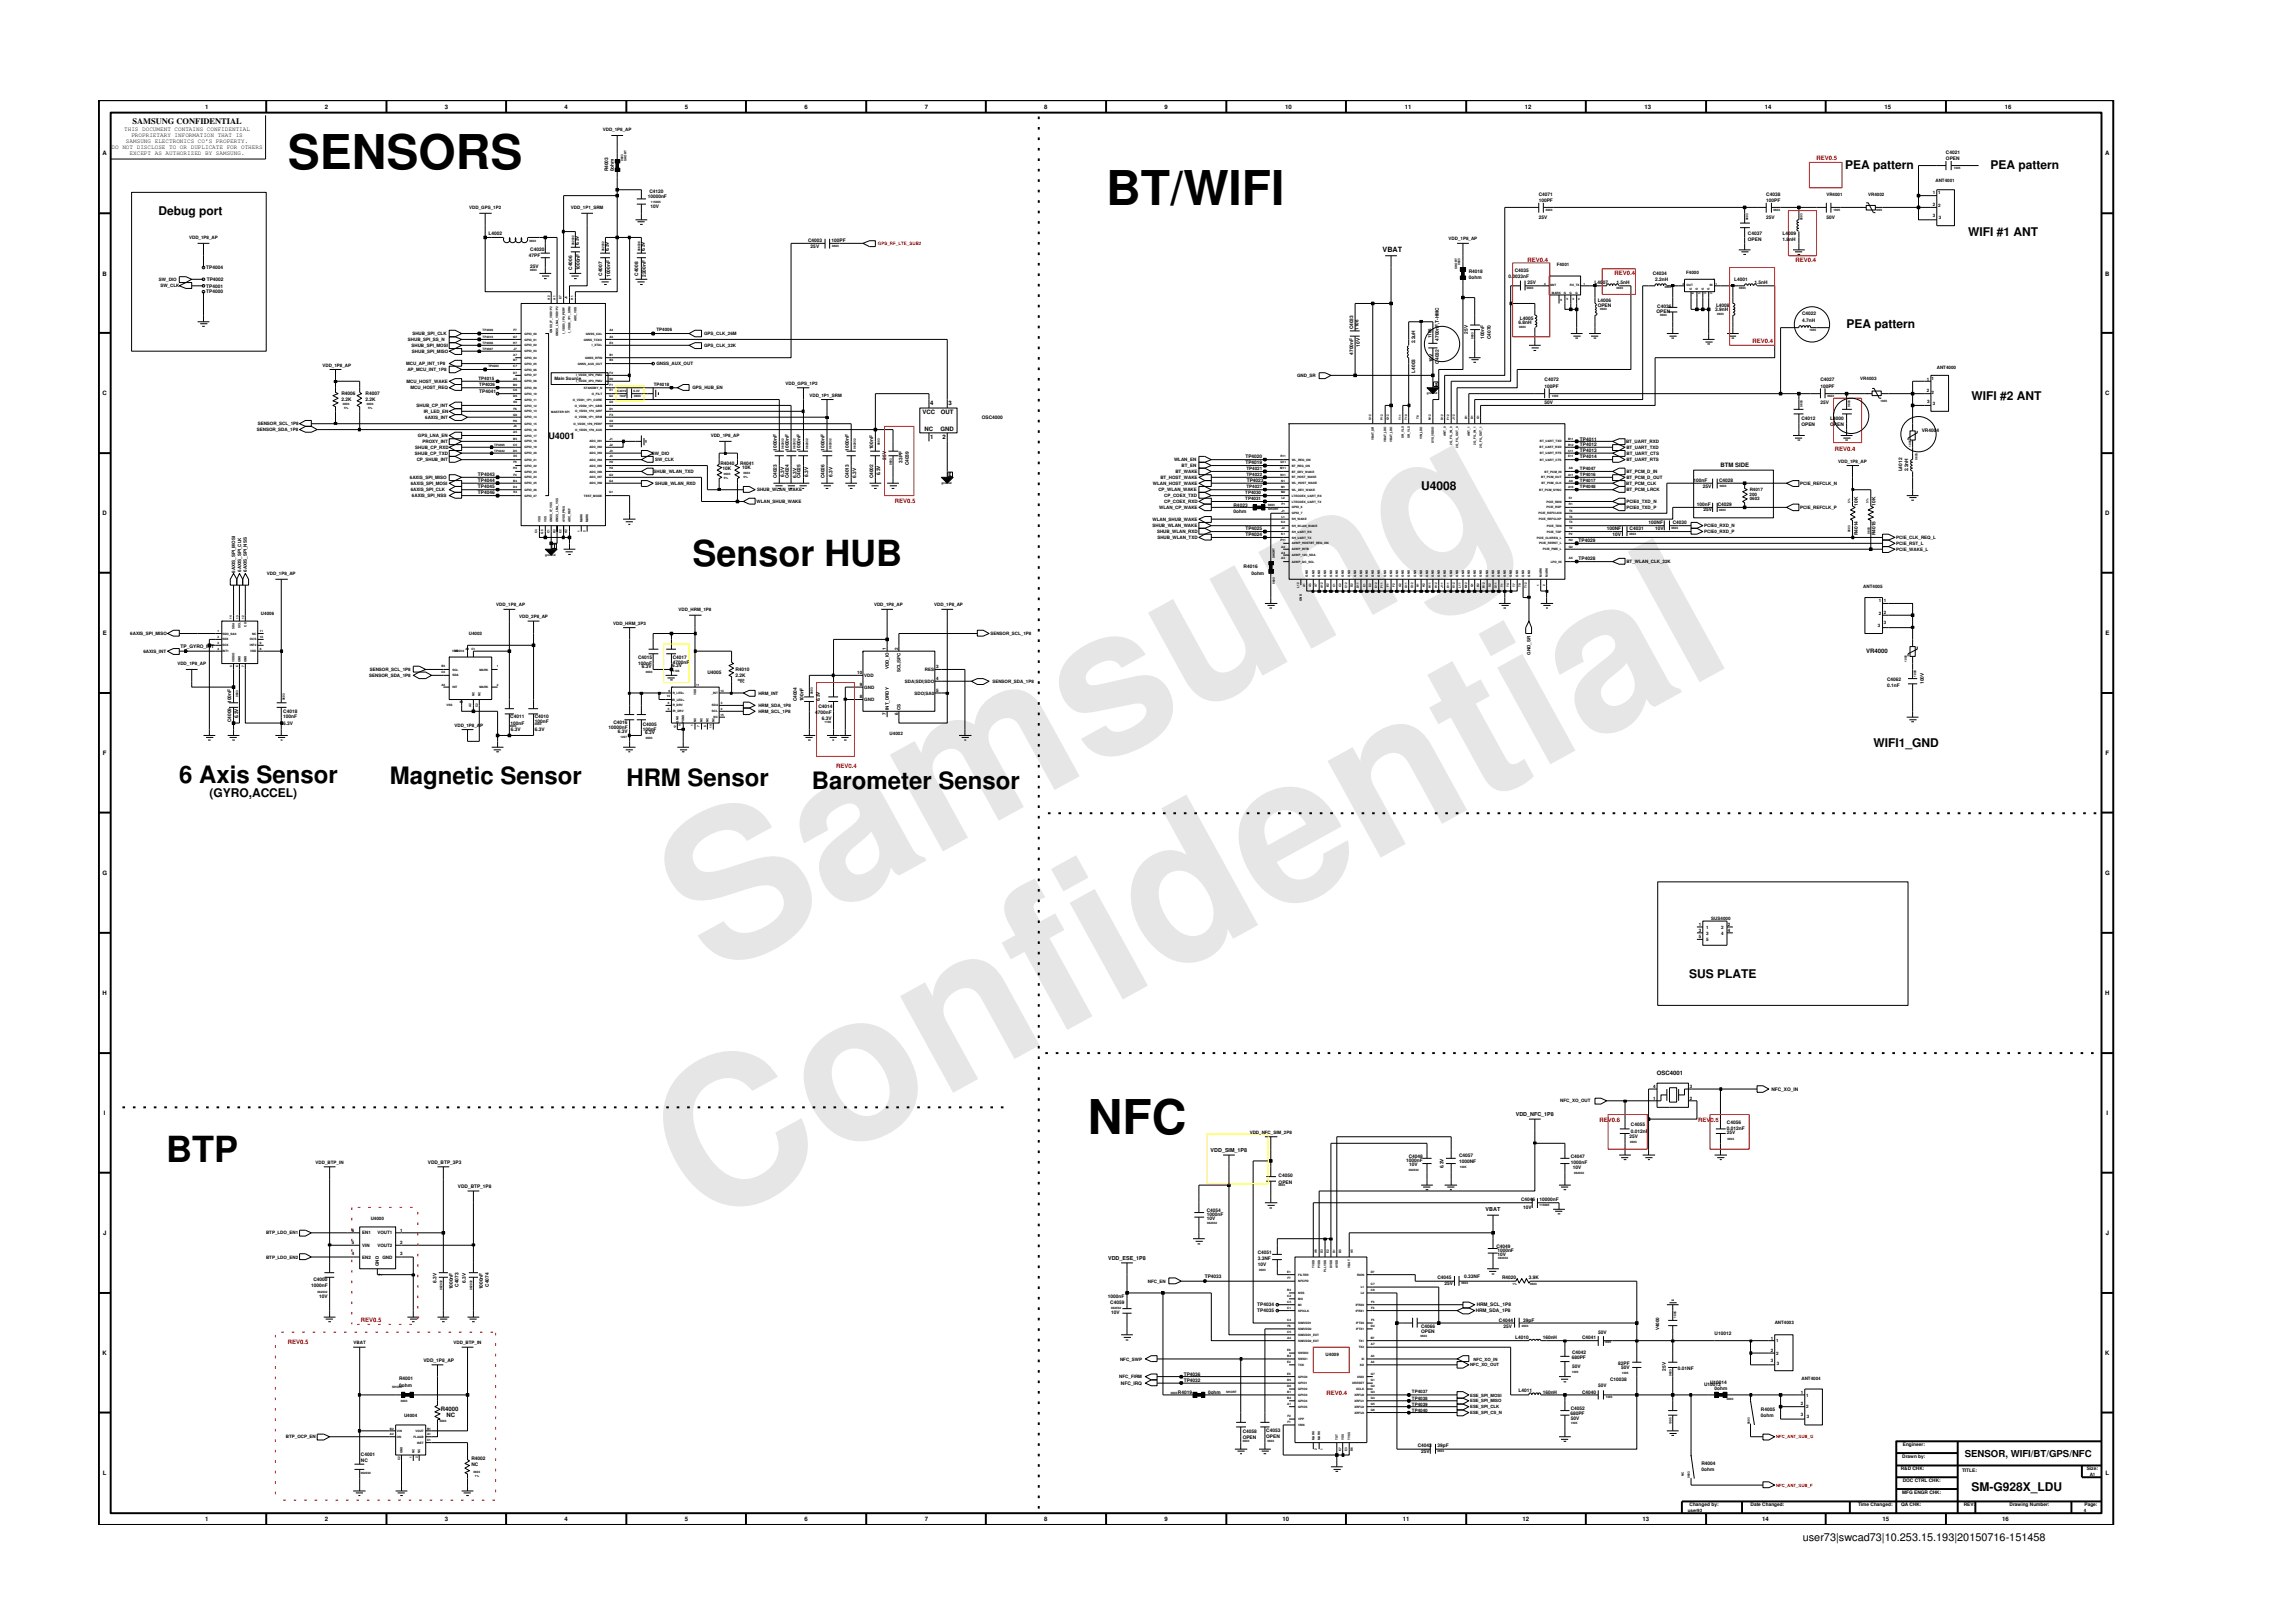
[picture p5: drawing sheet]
<svg xmlns="http://www.w3.org/2000/svg" width="297mm" height="210mm" viewBox="0 0 297 210" stroke-linecap="round" stroke-linejoin="round" font-family="sans-serif">
<defs><g id="words">
<g font-size="26.5" fill="#e6e6e6">
<text x="92.4" y="126.7" transform="rotate(-29 92.4 126.7)">Samsung</text>
<text x="91.1" y="159.4" transform="rotate(-29 91.1 159.4)">Confidential</text>
</g>
<g font-size="6.2">
<text x="37.3" y="21.9">SENSORS</text>
<text x="143.3" y="26.5">BT/WIFI</text>
<text x="140.9" y="146.9">NFC</text>
</g>
<g font-size="4.7">
<text x="89.7" y="73.3">Sensor HUB</text>
<text x="21.5" y="150.6">BTP</text>
</g>
<g font-size="3.1">
<text x="23.2" y="101.5">6 Axis Sensor</text>
<text x="50.5" y="101.6">Magnetic Sensor</text>
<text x="81.1" y="101.9">HRM Sensor</text>
<text x="105.2" y="102.2">Barometer Sensor</text>
</g>
<g font-size="1.6">
<text x="239" y="21.9">PEA pattern</text>
<text x="257.8" y="21.9">PEA pattern</text>
<text x="20.5" y="27.9">Debug port</text>
<text x="255" y="30.6">WIFI #1 ANT</text>
<text x="239.2" y="42.4">PEA pattern</text>
<text x="255.4" y="51.8">WIFI #2 ANT</text>
<text x="184.1" y="63.4">U4008</text>
<text x="242.7" y="96.8">WIFI1_GND</text>
<text x="27.1" y="103.2">(GYRO,ACCEL)</text>
<text x="218.8" y="126.7">SUS PLATE</text>
<text x="255.4" y="193.2">SM-G928X_LDU</text>
</g>
<text font-size="1.4" x="233.5" y="199.7">user73|swcad73|10.253.15.193|20150716-151458</text>
<g font-size="1.2">
<text x="71" y="56.8">U4001</text>
<text x="254.5" y="188.7">SENSOR, WIFI/BT/GPS/NFC</text>
</g>
<text font-size="1.1" x="17.2" y="16.1">SAMSUNG CONFIDENTIAL</text>
<text font-size=".9" x="179.1" y="32.7">VBAT</text>
<g font-size=".8">
<text x="16.1" y="17">THIS DOCUMENT CONTAINS CONFIDENTIAL</text>
<text x="17" y="17.8">PROPRIETARY INFORMATION THAT IS</text>
<text x="26.6" y="14.1">1</text>
<text x="42.1" y="14.1">2</text>
<text x="57.6" y="14.1">3</text>
<text x="73.1" y="14.1">4</text>
<text x="88.7" y="14.1">5</text>
<text x="104.2" y="14.1">6</text>
<text x="119.8" y="14.1">7</text>
<text x="135.3" y="14.1">8</text>
<text x="150.9" y="14.1">9</text>
<text x="166.5" y="14.1">10</text>
<text x="182" y="14.1">11</text>
<text x="197.5" y="14.1">12</text>
<text x="213" y="14.1">13</text>
<text x="228.6" y="14.1">14</text>
<text x="244.1" y="14.1">15</text>
<text x="259.7" y="14.1">16</text>
<text x="13.3" y="20.1">A</text>
<text x="14.5" y="19.3">DO NOT DISCLOSE TO OR DUPLICATE FOR OTHERS</text>
<text x="16.3" y="18.5">SAMSUNG ELECTRONICS CO’S PROPERTY.</text>
<text x="16.8" y="20.1">EXCEPT AS AUTHORIZED BY SAMSUNG.</text>
<text x="272.7" y="20.1">A</text>
<text x="13.3" y="35.7">B</text>
<text x="272.7" y="35.7">B</text>
<text x="13.3" y="51.2">C</text>
<text x="119.5" y="53.7">VCC</text>
<text x="120.5" y="52.5">4</text>
<text x="121.9" y="53.7">OUT</text>
<text x="122.9" y="52.5">3</text>
<text x="272.7" y="51.2">C</text>
<text x="119.8" y="55.8">NC</text>
<text x="120.5" y="56.8">1</text>
<text x="121.8" y="55.8">GND</text>
<text x="122.1" y="56.8">2</text>
<text x="222.9" y="60.5">BTM SIDE</text>
<text x="13.3" y="66.8">D</text>
<text x="272.7" y="66.8">D</text>
<text x="13.3" y="82.3">E</text>
<text x="272.7" y="82.3">E</text>
<text x="241.8" y="84.6">VR4000</text>
<text x="13.3" y="97.8">F</text>
<text x="272.8" y="97.8">F</text>
<text x="13.3" y="113.3">G</text>
<text x="272.7" y="113.3">G</text>
<text x="13.3" y="128.9">H</text>
<text x="272.7" y="128.9">H</text>
<text x="214.6" y="139.3">OSC4001</text>
<text x="13.5" y="144.4">I</text>
<text x="272.9" y="144.4">I</text>
<text x="13.4" y="160">J</text>
<text x="272.8" y="160">J</text>
<text x="13.3" y="175.5">K</text>
<text x="272.7" y="175.5">K</text>
<text x="57.1" y="182.8">R4000</text>
<text x="57.8" y="183.6">NC</text>
<text x="13.3" y="191.1">L</text>
<text x="272.8" y="191.1">L</text>
<text x="26.6" y="197.1">1</text>
<text x="42.1" y="197.1">2</text>
<text x="57.6" y="197.1">3</text>
<text x="73.1" y="197.1">4</text>
<text x="88.7" y="197.1">5</text>
<text x="104.2" y="197.1">6</text>
<text x="119.8" y="197.1">7</text>
<text x="135.3" y="197.1">8</text>
<text x="150.9" y="197.1">9</text>
<text x="166.1" y="197.1">10</text>
<text x="181.7" y="197.1">11</text>
<text x="197.2" y="197.1">12</text>
<text x="212.8" y="197.1">13</text>
<text x="228.3" y="197.1">14</text>
<text x="243.9" y="197.1">15</text>
<text x="259.4" y="197.1">16</text>
</g>
<g font-size=".8" fill="#f00">
<text x="235.3" y="20.7">REV0.5</text>
<text x="197.9" y="33.9">REV0.4</text>
<text x="209.2" y="35.6">REV0.4</text>
<text x="232.6" y="33.9">REV0.4</text>
<text x="227" y="44.4">REV0.4</text>
<text x="237.7" y="58.4">REV0.4</text>
<text x="115.9" y="65.1">REV0.5</text>
<text x="108.3" y="99.5">REV0.4</text>
<text x="207.2" y="145.3">REV0.6</text>
<text x="220" y="145.3">REV0.6</text>
<text x="46.8" y="171.2">REV0.5</text>
<text x="37.3" y="174.1">REV0.5</text>
<text x="171.8" y="180.7">REV0.4</text>
</g>
<g font-size=".7">
<text x="156.8" y="149.3">VDD_SIM_1P8</text>
<text x="196.4" y="144.6">VDD_NFC_1P8</text>
<text x="192.5" y="156.9">VBAT</text>
<text x="143.5" y="163.3">VDD_ESE_1P8</text>
</g>
<g font-size=".6">
<text x="78.1" y="17">VDD_1P8_AP</text>
<text x="78.8" y="22.2" transform="rotate(-90 78.8 22.2)">R4003</text>
<text x="79.5" y="22.2" transform="rotate(-90 79.5 22.2)">0ohm</text>
<text x="250.7" y="23.6">ANT4001</text>
<text x="252.1" y="19.9">C4021</text>
<text x="252.1" y="20.7">OPEN</text>
<text x="60.8" y="27.1">VDD_GPS_1P2</text>
<text x="74" y="27.1">VDD_1P1_SRM</text>
<text x="83.9" y="25.6">10000nF</text>
<text x="84.1" y="25">C4120</text>
<text x="84.3" y="27">10V</text>
<text x="199.3" y="28.3">25V</text>
<text x="199.3" y="26.1">100PF</text>
<text x="199.3" y="25.3">C4071</text>
<text x="228.8" y="25.3">C4038</text>
<text x="228.8" y="28.3">25V</text>
<text x="228.8" y="26.1">100PF</text>
<text x="236.6" y="25.3">VR4001</text>
<text x="236.6" y="28.3">50V</text>
<text x="242" y="25.3">VR4002</text>
<text x="250.4" y="26.7">2</text>
<text x="250.4" y="25.2">1</text>
<text x="250.4" y="28.1">3</text>
<text x="251.1" y="26.9">2</text>
<text x="251.1" y="25.2">1</text>
<text x="251.2" y="28.4">3</text>
<text x="24.5" y="31">VDD_1P8_AP</text>
<text x="26.7" y="34.9">TP4004</text>
<text x="63.3" y="30.4">L4002</text>
<text x="68.5" y="33.3">47PF</text>
<text x="68.7" y="34.7">25V</text>
<text x="68.7" y="32.5">C4020</text>
<text x="74.1" y="35" transform="rotate(-90 74.1 35)">C4006</text>
<text x="75" y="31.8" transform="rotate(-90 75 31.8)">6.3V</text>
<text x="75.1" y="35" transform="rotate(-90 75.1 35)">1000nF</text>
<text x="78" y="35.7" transform="rotate(-90 78 35.7)">C4007</text>
<text x="78.9" y="32.5" transform="rotate(-90 78.9 32.5)">6.3V</text>
<text x="79" y="35.9" transform="rotate(-90 79 35.9)">1000nF</text>
<text x="82.7" y="35.7" transform="rotate(-90 82.7 35.7)">C4008</text>
<text x="83.5" y="32.5" transform="rotate(-90 83.5 32.5)">6.3V</text>
<text x="83.7" y="35.9" transform="rotate(-90 83.7 35.9)">2200nF</text>
<text x="104.7" y="31.4">C4003</text>
<text x="105" y="32.1">25V</text>
<text x="107.7" y="31.4">100PF</text>
<text x="187.7" y="31.1">VDD_1P8_AP</text>
<text x="190.3" y="35.4">R4018</text>
<text x="196.2" y="35.2">C4035</text>
<text x="201.7" y="34.4">F4001</text>
<text x="214.1" y="35.6">C4034</text>
<text x="218.4" y="35.5">F4000</text>
<text x="226.4" y="30.4">C4037</text>
<text x="226.4" y="31.2">OPEN</text>
<text x="230.9" y="30.4">L4009</text>
<text x="230.9" y="31.2">1.8nH</text>
<text x="20.6" y="36.4">SW_DIO</text>
<text x="20.8" y="37.2">SW_CLK</text>
<text x="26.7" y="38">TP4000</text>
<text x="26.7" y="37.3">TP4001</text>
<text x="26.8" y="36.4">TP4002</text>
<text x="190.3" y="36.2">0ohm</text>
<text x="195.4" y="36">0.0033nF</text>
<text x="196.9" y="41.4">L4005</text>
<text x="197.9" y="36.8">25V</text>
<text x="206.5" y="36.8">L4007</text>
<text x="207" y="39.1">L4006</text>
<text x="207" y="39.7">OPEN</text>
<text x="209.4" y="36.8">1.5nH</text>
<text x="214.4" y="36.4">2.2nH</text>
<text x="214.6" y="40.5">OPEN</text>
<text x="214.7" y="39.9">C4036</text>
<text x="222.2" y="40.3">3.9nH</text>
<text x="222.3" y="39.7">L4008</text>
<text x="224.7" y="36.4">L4001</text>
<text x="227.3" y="36.8">1.5nH</text>
<text x="233.5" y="41.7">4.7nH</text>
<text x="233.5" y="40.8">C4022</text>
<text x="41.8" y="47.5">VDD_1P8_AP</text>
<text x="52.6" y="47.3">MCU_AP_INT_1P8</text>
<text x="52.8" y="44.2">SHUB_SPI_SS_N</text>
<text x="53.3" y="44.9">SHUB_SPI_MOSI</text>
<text x="53.4" y="45.7">SHUB_SPI_MISO</text>
<text x="53.4" y="43.4">SHUB_SPI_CLK</text>
<text x="85" y="42.8">TP4006</text>
<text x="85" y="47.3">GNSS_AUX_OUT</text>
<text x="91.2" y="43.4">GPS_CLK_26M</text>
<text x="91.2" y="44.9">GPS_CLK_32K</text>
<text x="175.3" y="45.9" transform="rotate(-90 175.3 45.9)">4700nF</text>
<text x="175.3" y="42.7" transform="rotate(-90 175.3 42.7)">C4033</text>
<text x="176" y="42.7" transform="rotate(-90 176 42.7)">1106</text>
<text x="176.1" y="44.9" transform="rotate(-90 176.1 44.9)">10V</text>
<text x="183.3" y="44.5" transform="rotate(-90 183.3 44.5)">2.2uH</text>
<text x="185.4" y="43.8" transform="rotate(-90 185.4 43.8)">1106</text>
<text x="185.6" y="46.9" transform="rotate(-90 185.6 46.9)">10V</text>
<text x="186.4" y="47.1" transform="rotate(-90 186.4 47.1)">C4032</text>
<text x="186.4" y="44.1" transform="rotate(-90 186.4 44.1)">4700nF,T-HMC</text>
<text x="190.1" y="43.2" transform="rotate(-90 190.1 43.2)">25V</text>
<text x="192.3" y="43.9" transform="rotate(-90 192.3 43.9)">100nF</text>
<text x="193.1" y="43.9" transform="rotate(-90 193.1 43.9)">C4070</text>
<text x="196.7" y="42">6.8nH</text>
<text x="250.9" y="47.9">ANT4000</text>
<text x="44.2" y="51.9">2.2K</text>
<text x="44.2" y="51.2">R4006</text>
<text x="47.4" y="51.2">R4007</text>
<text x="47.4" y="51.9">2.2K</text>
<text x="52.7" y="49.6">MCU_HOST_WAKE</text>
<text x="52.8" y="48.1">AP_MCU_INT_1P8</text>
<text x="53.2" y="50.4">MCU_HOST_REQ</text>
<text x="54" y="52.7">SHUB_CP_INT</text>
<text x="54.9" y="53.5">IR_LED_EN</text>
<text x="62" y="49.3">TP4015</text>
<text x="62.1" y="50">TP4026</text>
<text x="62.1" y="51">TP4041</text>
<text x="71.8" y="49.2">Main Source</text>
<text x="84.7" y="50">TP4018</text>
<text x="89.7" y="50.4">GPS_HUB_EN</text>
<text x="101.8" y="49.9">VDD_GPS_1P2</text>
<text x="104.9" y="51.4">VDD_1P1_SRM</text>
<text x="168" y="48.8">GND_SR</text>
<text x="183.3" y="48.3" transform="rotate(-90 183.3 48.3)">L4003</text>
<text x="200.1" y="52.4">50V</text>
<text x="200.1" y="50.2">100PF</text>
<text x="200.1" y="49.4">C4072</text>
<text x="235.8" y="50.2">100PF</text>
<text x="235.8" y="52.4">25V</text>
<text x="235.8" y="49.4">C4027</text>
<text x="241" y="49.2">VR4003</text>
<text x="249.6" y="49.3">1</text>
<text x="249.6" y="50.8">2</text>
<text x="249.6" y="52.2">3</text>
<text x="250.2" y="49.2">1</text>
<text x="250.2" y="51">2</text>
<text x="250.4" y="52.5">3</text>
<text x="33.3" y="55.9">SENSOR_SDA_1P8</text>
<text x="33.4" y="55.1">SENSOR_SCL_1P8</text>
<text x="53.8" y="58.9">SHUB_CP_TXD</text>
<text x="53.8" y="58.2">SHUB_CP_RXD</text>
<text x="54" y="59.8">CP_SHUB_INT</text>
<text x="54.1" y="56.6">GPS_LNA_EN</text>
<text x="54.7" y="57.4">PROXY_INT</text>
<text x="55.1" y="54.3">6AXIS_INT</text>
<text x="84.4" y="58.9">SW_DIO</text>
<text x="84.9" y="59.8">SW_CLK</text>
<text x="92.1" y="56.6">VDD_1P8_AP</text>
<text x="100.6" y="58.4" transform="rotate(-90 100.6 58.4)">1000nF</text>
<text x="102.2" y="58.4" transform="rotate(-90 102.2 58.4)">1000nF</text>
<text x="103.7" y="58.4" transform="rotate(-90 103.7 58.4)">1000nF</text>
<text x="106.8" y="58.4" transform="rotate(-90 106.8 58.4)">1000nF</text>
<text x="110" y="58.4" transform="rotate(-90 110 58.4)">1000nF</text>
<text x="113.1" y="58.2" transform="rotate(-90 113.1 58.2)">100nF</text>
<text x="114.8" y="59.6" transform="rotate(-90 114.8 59.6)">25V</text>
<text x="116.9" y="59.9" transform="rotate(-90 116.9 59.9)">33PF</text>
<text x="127.2" y="54.3">OSC4000</text>
<text x="152.1" y="59.8">WLAN_EN</text>
<text x="161.3" y="59.4">TP4020</text>
<text x="204.7" y="58.6">TP4013</text>
<text x="204.7" y="59.4">TP4014</text>
<text x="204.7" y="57.8">TP4012</text>
<text x="204.7" y="57.1">TP4011</text>
<text x="210.6" y="57.4">BT_UART_RXD</text>
<text x="210.7" y="58.2">BT_UART_TXD</text>
<text x="210.7" y="59.8">BT_UART_RTS</text>
<text x="210.7" y="58.9">BT_UART_CTS</text>
<text x="233.4" y="54.5">C4012</text>
<text x="233.4" y="55.2">OPEN</text>
<text x="237.1" y="54.5">L4000</text>
<text x="237.1" y="55.2">OPEN</text>
<text x="238.1" y="59.9">VDD_1P8_AP</text>
<text x="248.9" y="56">VR4004</text>
<text x="53.1" y="62">6AXIS_SPI_MISO</text>
<text x="53.2" y="62.8">6AXIS_SPI_MOSI</text>
<text x="53.2" y="63.7">6AXIS_SPI_CLK</text>
<text x="53.4" y="64.4">6AXIS_SPI_NSS</text>
<text x="61.9" y="64">TP4046</text>
<text x="61.9" y="63.2">TP4045</text>
<text x="61.9" y="61.7">TP4043</text>
<text x="61.9" y="62.5">TP4044</text>
<text x="84.6" y="61.3">SHUB_WLAN_TXD</text>
<text x="84.9" y="62.8">SHUB_WLAN_RXD</text>
<text x="93.3" y="60.2">R4040</text>
<text x="93.6" y="60.9">10K</text>
<text x="95.9" y="60.2">R4041</text>
<text x="96.1" y="60.8">10K</text>
<text x="98" y="65.2">WLAN_SHUB_WAKE</text>
<text x="98.1" y="63.7">SHUB_WLAN_WAKE</text>
<text x="100.6" y="62" transform="rotate(-90 100.6 62)">C4023</text>
<text x="101.6" y="61.8" transform="rotate(-90 101.6 61.8)">6.3V</text>
<text x="102.2" y="62" transform="rotate(-90 102.2 62)">C4024</text>
<text x="103.2" y="61.9" transform="rotate(-90 103.2 61.9)">6.3V</text>
<text x="103.7" y="62" transform="rotate(-90 103.7 62)">C4025</text>
<text x="104.7" y="61.8" transform="rotate(-90 104.7 61.8)">6.3V</text>
<text x="106.8" y="62" transform="rotate(-90 106.8 62)">C4026</text>
<text x="107.8" y="61.8" transform="rotate(-90 107.8 61.8)">6.3V</text>
<text x="110" y="62" transform="rotate(-90 110 62)">C4013</text>
<text x="110.9" y="61.9" transform="rotate(-90 110.9 61.9)">6.3V</text>
<text x="113.1" y="62" transform="rotate(-90 113.1 62)">C4002</text>
<text x="114" y="61.6" transform="rotate(-90 114 61.6)">6.3V</text>
<text x="117.8" y="60.3" transform="rotate(-90 117.8 60.3)">C4039</text>
<text x="149.3" y="62.8">WLAN_HOST_WAKE</text>
<text x="150.1" y="63.7">CP_WLAN_WAKE</text>
<text x="150.2" y="65.9">WLAN_CP_WAKE</text>
<text x="150.3" y="62">BT_HOST_WAKE</text>
<text x="150.8" y="65.2">CP_COEX_RXD</text>
<text x="150.8" y="64.4">CP_COEX_TXD</text>
<text x="152.3" y="61.3">BT_WAKE</text>
<text x="153.1" y="60.5">BT_EN</text>
<text x="159.8" y="65.7">R4023</text>
<text x="161.3" y="64.8">TP4031</text>
<text x="161.3" y="64">TP4030</text>
<text x="161.3" y="60.1">TP4019</text>
<text x="161.5" y="60.9">TP4021</text>
<text x="161.5" y="63.2">TP4027</text>
<text x="161.5" y="61.7">TP4022</text>
<text x="161.5" y="62.5">TP4023</text>
<text x="204.7" y="61.7">TP4016</text>
<text x="204.7" y="63.2">TP4048</text>
<text x="204.7" y="62.5">TP4017</text>
<text x="204.7" y="60.9">TP4047</text>
<text x="210.7" y="62.8">BT_PCM_CLK</text>
<text x="210.7" y="65.2">PCIE0_TXD_N</text>
<text x="210.7" y="63.7">BT_PCM_LRCK</text>
<text x="210.7" y="62">BT_PCM_D_OUT</text>
<text x="210.7" y="61.3">BT_PCM_D_IN</text>
<text x="210.7" y="65.9">PCIE0_TXD_P</text>
<text x="219.4" y="62.4">100nF</text>
<text x="219.8" y="65.6">100nF</text>
<text x="220.6" y="63.2">25V</text>
<text x="222.5" y="65.6">C4029</text>
<text x="222.7" y="62.4">C4028</text>
<text x="226.6" y="64.2">200</text>
<text x="226.7" y="64.8">0603</text>
<text x="226.7" y="63.6">R4017</text>
<text x="233.2" y="62.8">PCIE_REFCLK_N</text>
<text x="233.2" y="65.9">PCIE_REFCLK_P</text>
<text x="240.7" y="65.5" transform="rotate(-90 240.7 65.5)">10K</text>
<text x="243" y="65.5" transform="rotate(-90 243 65.5)">10K</text>
<text x="246.4" y="61.1" transform="rotate(-90 246.4 61.1)">L4012</text>
<text x="247.2" y="61.1" transform="rotate(-90 247.2 61.1)">2.2nH</text>
<text x="149.3" y="68.3">SHUB_WLAN_WAKE</text>
<text x="149.3" y="67.5">WLAN_SHUB_WAKE</text>
<text x="149.9" y="69.1">SHUB_WLAN_RXD</text>
<text x="149.9" y="69.8">SHUB_WLAN_TXD</text>
<text x="159.8" y="66.5">0ohm</text>
<text x="161.3" y="69.4">TP4024</text>
<text x="161.3" y="68.7">TP4025</text>
<text x="204.5" y="70.2">TP4029</text>
<text x="208.1" y="68.6">100NF</text>
<text x="208.9" y="69.5">10V</text>
<text x="211.1" y="68.6">C4031</text>
<text x="213.6" y="67.8">100NF</text>
<text x="214.4" y="68.6">10V</text>
<text x="216.7" y="67.8">C4030</text>
<text x="220.7" y="66.2">25V</text>
<text x="220.8" y="68.3">PCIE0_RXD_N</text>
<text x="220.8" y="69.1">PCIE0_RXD_P</text>
<text x="240.7" y="69.3" transform="rotate(-90 240.7 69.3)">R4014</text>
<text x="243" y="69.3" transform="rotate(-90 243 69.3)">R4015</text>
<text x="245.6" y="70.6">PCIE_RST_L</text>
<text x="245.6" y="69.8">PCIE_CLK_REQ_L</text>
<text x="245.6" y="71.4">PCIE_WAKE_L</text>
<text x="30.5" y="74.2" transform="rotate(-90 30.5 74.2)">6AXIS_SPI_MOSI</text>
<text x="31.2" y="74.1" transform="rotate(-90 31.2 74.1)">6AXIS_SPI_CLK</text>
<text x="32" y="74.1" transform="rotate(-90 32 74.1)">6AXIS_SPI_NSS</text>
<text x="34.6" y="74.5">VDD_1P8_AP</text>
<text x="161.1" y="73.6">R4016</text>
<text x="162.1" y="74.5">0ohm</text>
<text x="204.5" y="72.6">TP4028</text>
<text x="210.7" y="73">BT_WLAN_CLK_32K</text>
<text x="241.4" y="76.2">ANT4005</text>
<text x="16.9" y="82.3">6AXIS_SPI_MISO</text>
<text x="23.4" y="84">TP_GYRO_INT</text>
<text x="33.8" y="79.7">U4006</text>
<text x="60.7" y="82.3">U4003</text>
<text x="64.3" y="78.6">VDD_1P8_AP</text>
<text x="67.3" y="80.1">VDD_2P8_AP</text>
<text x="79.4" y="80.9">VDD_HRM_3P3</text>
<text x="87.9" y="79.1">VDD_HRM_1P8</text>
<text x="113.2" y="78.6">VDD_1P8_AP</text>
<text x="121" y="78.6">VDD_1P8_AP</text>
<text x="128.3" y="82.3">SENSOR_SCL_1P8</text>
<text x="243.3" y="81.2">3</text>
<text x="243.4" y="78">1</text>
<text x="243.4" y="79.7">2</text>
<text x="244" y="80.9">3</text>
<text x="244.1" y="78">1</text>
<text x="244.1" y="79.5">2</text>
<text x="18.6" y="84.6">6AXIS_INT</text>
<text x="23" y="86.2">VDD_1P8_AP</text>
<text x="47.8" y="87.7">SENSOR_SDA_1P8</text>
<text x="47.9" y="86.9">SENSOR_SCL_1P8</text>
<text x="82.7" y="86.1">100nF</text>
<text x="82.7" y="85.4">C4015</text>
<text x="83.2" y="86.6">6.3V</text>
<text x="87.1" y="86.4">6.3V</text>
<text x="87.2" y="86">4700nF</text>
<text x="87.2" y="85.4">C4017</text>
<text x="91.6" y="87.3">U4005</text>
<text x="95.3" y="86.9">R4010</text>
<text x="95.3" y="87.7">2.2K</text>
<text x="98.2" y="90">HRM_INT</text>
<text x="111.1" y="87.3">10</text>
<text x="111.4" y="88.8">9</text>
<text x="112" y="89.2">GND</text>
<text x="112" y="87.7">VDD</text>
<text x="114.8" y="84.2" transform="rotate(-90 114.8 84.2)">1</text>
<text x="115.1" y="86.7" transform="rotate(-90 115.1 86.7)">VDD_IO</text>
<text x="116.4" y="84.2" transform="rotate(-90 116.4 84.2)">2</text>
<text x="116.7" y="87.1" transform="rotate(-90 116.7 87.1)">SCL|SPC</text>
<text x="117.2" y="88.5">SDA|SDI|SDO</text>
<text x="118.5" y="90">SDO|SA0</text>
<text x="119.8" y="86.9">RES</text>
<text x="121.3" y="86.6">3</text>
<text x="121.3" y="88.1">4</text>
<text x="121.3" y="89.7">5</text>
<text x="128.6" y="88.5">SENSOR_SDA_1P8</text>
<text x="198.3" y="84.8" transform="rotate(-90 198.3 84.8)">GND_SR</text>
<text x="244.5" y="89">0.1nF</text>
<text x="244.5" y="88.3">C4062</text>
<text x="249.2" y="88.6" transform="rotate(-90 249.2 88.6)">100V</text>
<text x="30" y="91.1" transform="rotate(-90 30 91.1)">100nF</text>
<text x="30" y="93.6" transform="rotate(-90 30 93.6)">C4009</text>
<text x="30.8" y="93.1" transform="rotate(-90 30.8 93.1)">6.3V</text>
<text x="36.7" y="92.3">C4018</text>
<text x="36.7" y="93.9">6.3V</text>
<text x="36.7" y="93.1">100nF</text>
<text x="58.9" y="94.1">VDD_1P8_AP</text>
<text x="66.1" y="93.1">C4011</text>
<text x="66.1" y="93.9">100nF</text>
<text x="66.2" y="94.7">6.3V</text>
<text x="69.3" y="93.1">C4010</text>
<text x="69.3" y="94.7">6.3V</text>
<text x="69.3" y="93.7">100nF</text>
<text x="78.8" y="94.4">10000nF</text>
<text x="79.5" y="93.8">C4016</text>
<text x="80" y="95">6.3V</text>
<text x="83.3" y="94.1">C4005</text>
<text x="83.3" y="94.7">100nF</text>
<text x="83.6" y="95.1">6.3V</text>
<text x="98.2" y="92.4">HRM_SCL_1P8</text>
<text x="98.2" y="91.6">HRM_SDA_1P8</text>
<text x="103.2" y="90.9" transform="rotate(-90 103.2 90.9)">C4004</text>
<text x="104.1" y="90.9" transform="rotate(-90 104.1 90.9)">100nF</text>
<text x="105.6" y="92.4">4700nF</text>
<text x="106" y="91.7">C4014</text>
<text x="106.2" y="90.9" transform="rotate(-90 106.2 90.9)">6.3V</text>
<text x="106.4" y="93.3">6.3V</text>
<text x="111.4" y="90.5">8</text>
<text x="112" y="90.8">GND</text>
<text x="114.8" y="92.6" transform="rotate(-90 114.8 92.6)">7</text>
<text x="115.1" y="92" transform="rotate(-90 115.1 92)">INT_DRDY</text>
<text x="115.2" y="95.3">U4002</text>
<text x="116.4" y="92.6" transform="rotate(-90 116.4 92.6)">6</text>
<text x="116.7" y="92" transform="rotate(-90 116.7 92)">CS</text>
<text x="220.1" y="119.9">1</text>
<text x="221.7" y="119.2">SUS4000</text>
<text x="223.8" y="119.9">2</text>
<text x="220.1" y="120.8">3</text>
<text x="220.1" y="121.5">5</text>
<text x="221" y="120.3">1</text>
<text x="221" y="121.1">3</text>
<text x="221" y="121.9">5</text>
<text x="223" y="120.3">2</text>
<text x="223" y="121.1">4</text>
<text x="223.8" y="120.8">4</text>
<text x="202.1" y="142.8">NFC_XO_OUT</text>
<text x="214.2" y="142.5">1</text>
<text x="214.2" y="140.9">4</text>
<text x="218.9" y="140.9">3</text>
<text x="218.9" y="142.5">2</text>
<text x="229.5" y="141.3">NFC_XO_IN</text>
<text x="161.9" y="147">VDD_NFC_SIM_2P8</text>
<text x="189" y="149.9">C4057</text>
<text x="211.1" y="147.4">25V</text>
<text x="211.3" y="145.9">C4055</text>
<text x="211.3" y="146.8">0.012nF</text>
<text x="223.7" y="147">25V</text>
<text x="223.7" y="146.3">0.012nF</text>
<text x="223.7" y="145.6">C4056</text>
<text x="40.9" y="150.8">VDD_BTP_IN</text>
<text x="55.4" y="150.8">VDD_BTP_3P3</text>
<text x="59.3" y="153.9">VDD_BTP_1P8</text>
<text x="165.6" y="152.5">C4050</text>
<text x="165.6" y="153.4">OPEN</text>
<text x="182.1" y="150.6">1000nF</text>
<text x="182.5" y="150.1">C4048</text>
<text x="182.6" y="151">10V</text>
<text x="187" y="151.3" transform="rotate(-90 187 151.3)">6.3V</text>
<text x="189" y="150.7">1000NF</text>
<text x="197" y="155.6">C4046</text>
<text x="199.4" y="155.6">10000nF</text>
<text x="203.5" y="150.8">1000nF</text>
<text x="203.5" y="150.1">C4047</text>
<text x="203.7" y="151.4">10V</text>
<text x="34.5" y="159.9">BTP_LDO_EN1</text>
<text x="45.6" y="161.1">5</text>
<text x="45.6" y="159.6">6</text>
<text x="46.9" y="161.5">VIN</text>
<text x="46.9" y="159.9">EN1</text>
<text x="48" y="158">U4000</text>
<text x="48.9" y="159.9">VOUT1</text>
<text x="48.9" y="161.5">VOUT2</text>
<text x="51.9" y="159.6">1</text>
<text x="51.9" y="161.1">2</text>
<text x="156.3" y="158.1">10V</text>
<text x="156.3" y="157.6">1000nF</text>
<text x="156.3" y="157">C4054</text>
<text x="193.9" y="161.7">C4049</text>
<text x="197.3" y="156.7">10V</text>
<text x="34.5" y="163.1">BTP_LDO_EN2</text>
<text x="40.3" y="166.8">1000nF</text>
<text x="40.6" y="166">C4000</text>
<text x="45.6" y="162.6">4</text>
<text x="46.9" y="163.1">EN2</text>
<text x="49.1" y="164" transform="rotate(-90 49.1 164)">GND</text>
<text x="49.5" y="165.3" transform="rotate(-90 49.5 165.3)">7</text>
<text x="49.5" y="163.1">GND</text>
<text x="51.9" y="162.6">3</text>
<text x="56.5" y="166.2" transform="rotate(-90 56.5 166.2)">6.3V</text>
<text x="58.7" y="167" transform="rotate(-90 58.7 167)">1000nF</text>
<text x="59.4" y="166.7" transform="rotate(-90 59.4 166.7)">C4073</text>
<text x="60.3" y="166.2" transform="rotate(-90 60.3 166.2)">6.3V</text>
<text x="62.5" y="167" transform="rotate(-90 62.5 167)">1000nF</text>
<text x="63.3" y="166.7" transform="rotate(-90 63.3 166.7)">C4074</text>
<text x="148.7" y="166.2">NFC_EN</text>
<text x="156.1" y="165.6">TP4033</text>
<text x="162.9" y="164">10V</text>
<text x="162.9" y="163.2">3.3NF</text>
<text x="162.9" y="162.4">C4051</text>
<text x="186.2" y="165.7">C4045</text>
<text x="187.1" y="166.5">25V</text>
<text x="189.7" y="165.6">0.33NF</text>
<text x="194" y="162.2">1000nF</text>
<text x="194" y="162.7">10V</text>
<text x="194.6" y="165.7">R4020</text>
<text x="198.1" y="165.7">3.9K</text>
<text x="41.3" y="168.1">10V</text>
<text x="143.5" y="168.1">1000nF</text>
<text x="143.8" y="168.9">C4059</text>
<text x="144" y="170.2">10V</text>
<text x="162.9" y="170">TP4035</text>
<text x="162.9" y="169.3">TP4034</text>
<text x="184.1" y="172">C4066</text>
<text x="184.1" y="172.7">OPEN</text>
<text x="191.2" y="170">HRM_SDA_1P8</text>
<text x="191.3" y="169.3">HRM_SCL_1P8</text>
<text x="194.2" y="171.2">C4044</text>
<text x="194.8" y="172">25V</text>
<text x="196.3" y="173.5">L4010</text>
<text x="197.3" y="171.2">39pF</text>
<text x="199.8" y="173.5">160nH</text>
<text x="205" y="173.5">C4041</text>
<text x="207" y="172.8">50V</text>
<text x="214.9" y="172.3" transform="rotate(-90 214.9 172.3)">V4000</text>
<text x="222.1" y="173">U10012</text>
<text x="229.4" y="173.6">1</text>
<text x="229.9" y="171.6">ANT4003</text>
<text x="230.1" y="173.9">1</text>
<text x="45.8" y="174.1">VBAT</text>
<text x="51.7" y="178.8">R4001</text>
<text x="51.7" y="179.6">0ohm</text>
<text x="54.9" y="176.4">VDD_1P8_AP</text>
<text x="58.8" y="174.1">VDD_BTP_IN</text>
<text x="145" y="178.5">NFC_FIRM</text>
<text x="145.1" y="176.3">NFC_SWP</text>
<text x="145.2" y="179.4">NFC_IRQ</text>
<text x="153.4" y="178.2">TP4036</text>
<text x="153.4" y="179">TP4032</text>
<text x="171.7" y="175.7">U4009</text>
<text x="190.4" y="177">NFC_XO_OUT</text>
<text x="190.9" y="176.3">NFC_XO_IN</text>
<text x="203.6" y="176.1">680PF</text>
<text x="203.7" y="177.2">50V</text>
<text x="203.7" y="175.5">C4042</text>
<text x="207" y="179.7">50V</text>
<text x="208.6" y="178.9">C10038</text>
<text x="209.6" y="176.8">82PF</text>
<text x="210" y="177.4">50V</text>
<text x="215.8" y="177.6" transform="rotate(-90 215.8 177.6)">25V</text>
<text x="217.4" y="177.4">0.01NF</text>
<text x="220.8" y="179.6">U10013</text>
<text x="221.5" y="179.3">U10014</text>
<text x="229.4" y="175.1">2</text>
<text x="229.4" y="176.5">3</text>
<text x="230.1" y="175.5">2</text>
<text x="230.2" y="176.8">3</text>
<text x="233.4" y="178.8">ANT4004</text>
<text x="52.3" y="183.6">U4004</text>
<text x="152.6" y="180.5">R4019</text>
<text x="156.5" y="180.5">0ohm</text>
<text x="161" y="185.6">C4058</text>
<text x="164" y="185.5">C4053</text>
<text x="182.9" y="182.9">TP4040</text>
<text x="182.9" y="182.1">TP4039</text>
<text x="182.9" y="181.3">TP4038</text>
<text x="182.9" y="180.5">TP4037</text>
<text x="190.4" y="180.9">ESE_SPI_MOSI</text>
<text x="190.4" y="181.7">ESE_SPI_MISO</text>
<text x="190.4" y="182.4">ESE_SPI_CLK</text>
<text x="190.4" y="183.2">ESE_SPI_CS_N</text>
<text x="196.7" y="180.3">L4011</text>
<text x="199.8" y="180.5">160nH</text>
<text x="203.4" y="183.3">680PF</text>
<text x="203.5" y="182.7">C4052</text>
<text x="203.5" y="184">50V</text>
<text x="205" y="180.5">C4040</text>
<text x="222.1" y="180.1">0ohm</text>
<text x="228.1" y="182.8">R4005</text>
<text x="228.1" y="183.6">0ohm</text>
<text x="233.3" y="180.5">1</text>
<text x="233.3" y="182.1">2</text>
<text x="233.3" y="183.4">3</text>
<text x="234" y="180.9">1</text>
<text x="234" y="182.4">2</text>
<text x="234.1" y="183.8">3</text>
<text x="37" y="186.3">BTP_OCP_EN</text>
<text x="46.8" y="188.7">C4001</text>
<text x="46.8" y="189.4">NC</text>
<text x="61.1" y="189.9">NC</text>
<text x="61.1" y="189.2">R4002</text>
<text x="161" y="186.4">OPEN</text>
<text x="164" y="186.3">OPEN</text>
<text x="183.7" y="187.5">C4043</text>
<text x="184.1" y="188.2">25V</text>
<text x="186.2" y="187.5">39pF</text>
<text x="220.4" y="189.9">R4004</text>
<text x="220.4" y="190.6">0ohm</text>
<text x="246.2" y="190.4">R&amp;D CHK:</text>
<text x="246.4" y="188.9">Drawn by:</text>
<text x="246.5" y="187.4">Engineer:</text>
<text x="254.2" y="190.7">TITLE:</text>
<text x="270.3" y="190.4">Size:</text>
<text x="270.7" y="191.2">A1</text>
<text x="218.6" y="195.9">user93</text>
<text x="218.9" y="195.1">Changed by:</text>
<text x="226.8" y="195.1">Date Changed:</text>
<text x="240.7" y="195.1">Time Changed:</text>
<text x="246.3" y="195.1">QA CHK:</text>
<text x="246.4" y="193.6">MFG ENGR CHK:</text>
<text x="246.5" y="192">DOC CTRL CHK:</text>
<text x="254.4" y="195.1">REV:</text>
<text x="260.3" y="195.1">Drawing Number:</text>
<text x="269.9" y="195.9">4</text>
<text x="270" y="195.1">Page:</text>
</g>
<g font-size=".6" fill="#f00">
<text x="113.7" y="31.7">GPS_RF_LTE_SUB2</text>
<text x="230.1" y="186.3">NFC_ANT_SUB_G</text>
<text x="230.1" y="192.6">NFC_ANT_SUB_F</text>
</g>
<g font-size=".4">
<text x="80.7" y="20.9" transform="rotate(-90 80.7 20.9)">0603</text>
<text x="81.2" y="20.9" transform="rotate(-90 81.2 20.9)">SHORT</text>
<text x="253.1" y="21.9">1005</text>
<text x="84.3" y="26.3">115065</text>
<text x="200.3" y="27.3">0603</text>
<text x="226.5" y="28.6" transform="rotate(-90 226.5 28.6)">0603</text>
<text x="229.7" y="27.3">0603</text>
<text x="233.5" y="28.6" transform="rotate(-90 233.5 28.6)">0603</text>
<text x="237.5" y="27.3">1005</text>
<text x="242.9" y="27.3">1005</text>
<text x="68.6" y="31.4">0603</text>
<text x="68.7" y="35.1">0603</text>
<text x="74.4" y="31.8" transform="rotate(-90 74.4 31.8)">062032</text>
<text x="78.3" y="32.5" transform="rotate(-90 78.3 32.5)">062032</text>
<text x="82.9" y="32.5" transform="rotate(-90 82.9 32.5)">066036</text>
<text x="107.8" y="32">0603</text>
<text x="188.8" y="34.8" transform="rotate(-90 188.8 34.8)">SHORT</text>
<text x="189.2" y="34.3" transform="rotate(-90 189.2 34.3)">0603</text>
<text x="71.2" y="38.8" transform="rotate(-90 71.2 38.8)">A2</text>
<text x="72" y="38.8" transform="rotate(-90 72 38.8)">A1</text>
<text x="72.7" y="38.8" transform="rotate(-90 72.7 38.8)">E7</text>
<text x="73.5" y="38.8" transform="rotate(-90 73.5 38.8)">J5</text>
<text x="74.3" y="38.8" transform="rotate(-90 74.3 38.8)">H1</text>
<text x="74.7" y="41.6" transform="rotate(-90 74.7 41.6)">ADC_VDD</text>
<text x="197.8" y="37.5">0603</text>
<text x="200" y="36.9">4</text>
<text x="200.8" y="37">ANT</text>
<text x="201" y="38">MARK</text>
<text x="202.2" y="39">6</text>
<text x="202.6" y="38">G</text>
<text x="202.9" y="38.9">5</text>
<text x="203.3" y="38">G</text>
<text x="203.4" y="37">RX_TX</text>
<text x="203.7" y="38.9">3</text>
<text x="204.1" y="38">G</text>
<text x="204.5" y="38.9">2</text>
<text x="205.1" y="36.9">1</text>
<text x="207.3" y="40.2">0603</text>
<text x="209.4" y="37.5">0603</text>
<text x="215.1" y="41">0603</text>
<text x="215.7" y="37.3">0603</text>
<text x="218" y="36.9">4</text>
<text x="218.5" y="37.1">OUT</text>
<text x="219.2" y="37.6" transform="rotate(-90 219.2 37.6)">G</text>
<text x="219.4" y="38" transform="rotate(-90 219.4 38)">6</text>
<text x="219.9" y="37.6" transform="rotate(-90 219.9 37.6)">G</text>
<text x="220.3" y="38" transform="rotate(-90 220.3 38)">5</text>
<text x="220.7" y="37.6" transform="rotate(-90 220.7 37.6)">G</text>
<text x="221" y="38" transform="rotate(-90 221 38)">3</text>
<text x="221.5" y="37.6" transform="rotate(-90 221.5 37.6)">G</text>
<text x="221.5" y="37.1">IN</text>
<text x="221.8" y="38" transform="rotate(-90 221.8 38)">2</text>
<text x="222.2" y="36.9">1</text>
<text x="222.4" y="40.8">0603</text>
<text x="225.3" y="37.4">0603</text>
<text x="62.5" y="45.3">TP4007</text>
<text x="62.5" y="44.5">TP4008</text>
<text x="62.5" y="43.8">TP4010</text>
<text x="62.5" y="42.9">TP4009</text>
<text x="63.3" y="47.6">TP4003</text>
<text x="66.5" y="43.8">G7</text>
<text x="66.5" y="46.8">B7</text>
<text x="66.5" y="44.5">H7</text>
<text x="66.5" y="47.6">C7</text>
<text x="66.5" y="46.1">A7</text>
<text x="66.5" y="42.9">F7</text>
<text x="66.5" y="45.3">J7</text>
<text x="67.9" y="47.2">GPIO_05</text>
<text x="67.9" y="43.3">GPIO_00</text>
<text x="67.9" y="45.6">GPIO_03</text>
<text x="67.9" y="44.9">GPIO_02</text>
<text x="67.9" y="44.1">GPIO_01</text>
<text x="67.9" y="46.5">GPIO_04</text>
<text x="71.5" y="43.1" transform="rotate(-90 71.5 43.1)">GNSS_IF_VDD1P2</text>
<text x="72.3" y="43.6" transform="rotate(-90 72.3 43.6)">GNSS_LNA_VDD1P2</text>
<text x="73.2" y="43.3" transform="rotate(-90 73.2 43.3)">I_VDD5_1P8_PERF</text>
<text x="73.9" y="43.1" transform="rotate(-90 73.9 43.1)">I_VDD6_1P1_SRM</text>
<text x="74.8" y="47.2">GNSS_AUX_OUT</text>
<text x="75.6" y="44.1">GNSS_TCXO</text>
<text x="75.8" y="46.5">GNSS_RFIN</text>
<text x="75.9" y="43.3">GNSS_CAL</text>
<text x="76.7" y="44.9">I_XTAL</text>
<text x="78.9" y="46.8">B3</text>
<text x="78.9" y="43.8">A3</text>
<text x="78.9" y="42.9">A4</text>
<text x="78.9" y="46.1">B1</text>
<text x="79" y="44.5">E3</text>
<text x="190.9" y="43.9" transform="rotate(-90 190.9 43.9)">0603</text>
<text x="196.8" y="42.5">0603</text>
<text x="234.4" y="42.9">1005</text>
<text x="44.4" y="52.5">0603</text>
<text x="44.6" y="53">5%</text>
<text x="47.5" y="52.5">0603</text>
<text x="47.7" y="53">5%</text>
<text x="66.5" y="53.8">G6</text>
<text x="66.5" y="50">B6</text>
<text x="66.5" y="49.2">A6</text>
<text x="66.5" y="51.5">D6</text>
<text x="66.5" y="48.4">D7</text>
<text x="66.5" y="50.7">C6</text>
<text x="66.5" y="52.2">E6</text>
<text x="66.5" y="53.1">F6</text>
<text x="67.9" y="50.4">GPIO_09</text>
<text x="67.9" y="49.5">GPIO_08</text>
<text x="67.9" y="53.4">GPIO_13</text>
<text x="67.9" y="52.7">GPIO_12</text>
<text x="67.9" y="51.9">GPIO_11</text>
<text x="67.9" y="48.8">GPIO_07</text>
<text x="67.9" y="51.1">GPIO_10</text>
<text x="67.9" y="48">GPIO_06</text>
<text x="71.4" y="53.5">MASTER SPI</text>
<text x="74.2" y="51.9">O_VDD1_1P1_CORE</text>
<text x="74.5" y="52.7">O_VDD2_1P1_GBB</text>
<text x="74.5" y="53.4">O_VDD3_1P2_GRF</text>
<text x="74.6" y="48.8">I_VDDX_5P0_PMU</text>
<text x="74.6" y="49.5">I_VDDX_3P3_PMU</text>
<text x="75.6" y="50.4">STANDBY_N</text>
<text x="76.7" y="51.1">O_FILT</text>
<text x="78.9" y="51.5">G2</text>
<text x="78.9" y="49.2">D2</text>
<text x="78.9" y="52.2">D3</text>
<text x="78.9" y="53.1">D1</text>
<text x="79" y="50.7">E1</text>
<text x="79" y="50">F1</text>
<text x="79" y="48.4">F2</text>
<text x="79" y="53.8">F3</text>
<text x="80" y="50.7">C4019</text>
<text x="80.2" y="51.4">10nF</text>
<text x="82.1" y="50.7">6.3V</text>
<text x="82.2" y="51.4">0603</text>
<text x="184.9" y="51">ground</text>
<text x="201" y="51.4">1005</text>
<text x="233.5" y="52.7" transform="rotate(-90 233.5 52.7)">0603</text>
<text x="236.8" y="51.4">0603</text>
<text x="239.7" y="52.7" transform="rotate(-90 239.7 52.7)">0603</text>
<text x="243.6" y="52">1005</text>
<text x="64" y="58.5">TP4042</text>
<text x="64" y="57.7">TP4005</text>
<text x="66.5" y="57">B5</text>
<text x="66.5" y="56.1">A5</text>
<text x="66.5" y="54.6">H6</text>
<text x="66.5" y="58.5">D5</text>
<text x="66.5" y="57.7">C5</text>
<text x="66.5" y="59.3">E5</text>
<text x="66.5" y="55.4">J6</text>
<text x="67.9" y="57.3">GPIO_18</text>
<text x="67.9" y="56.6">GPIO_17</text>
<text x="67.9" y="59.7">GPIO_21</text>
<text x="67.9" y="55">GPIO_15</text>
<text x="67.9" y="55.8">GPIO_16</text>
<text x="67.9" y="54.2">GPIO_14</text>
<text x="67.9" y="58.8">GPIO_20</text>
<text x="67.9" y="58.1">GPIO_19</text>
<text x="74.3" y="55">O_VDD5_1P8_PERF</text>
<text x="74.5" y="54.2">O_VDD6_1P1_SRM</text>
<text x="74.5" y="55.8">O_VDD5_1P8_AUX</text>
<text x="76.3" y="57.3">ADC_IN1</text>
<text x="76.3" y="58.1">ADC_IN2</text>
<text x="76.3" y="58.8">ADC_IN3</text>
<text x="76.3" y="59.7">ADC_IN4</text>
<text x="78.9" y="55.4">C2</text>
<text x="78.9" y="54.6">C3</text>
<text x="79" y="57">J1</text>
<text x="79" y="57.7">J2</text>
<text x="79" y="58.5">J3</text>
<text x="79" y="59.3">J4</text>
<text x="101.5" y="58.1" transform="rotate(-90 101.5 58.1)">062032</text>
<text x="103.1" y="58.1" transform="rotate(-90 103.1 58.1)">062032</text>
<text x="104.7" y="58.1" transform="rotate(-90 104.7 58.1)">062032</text>
<text x="107.7" y="58.1" transform="rotate(-90 107.7 58.1)">062032</text>
<text x="110.9" y="58.1" transform="rotate(-90 110.9 58.1)">062032</text>
<text x="114" y="57.7" transform="rotate(-90 114 57.7)">0603</text>
<text x="165.9" y="59.3">R11</text>
<text x="167.3" y="59.7">WL_REG_ON</text>
<text x="177.6" y="54.4" transform="rotate(-90 177.6 54.4)">S12</text>
<text x="178" y="57" transform="rotate(-90 178 57)">VBAT_SR</text>
<text x="179.2" y="54.4" transform="rotate(-90 179.2 54.4)">P12</text>
<text x="179.6" y="57.3" transform="rotate(-90 179.6 57.3)">VBAT_LDO</text>
<text x="179.9" y="54.4" transform="rotate(-90 179.9 54.4)">Q12</text>
<text x="180.3" y="57.3" transform="rotate(-90 180.3 57.3)">VBAT_LDO</text>
<text x="181.5" y="54.4" transform="rotate(-90 181.5 54.4)">T11</text>
<text x="181.9" y="56.7" transform="rotate(-90 181.9 56.7)">SR_VLX</text>
<text x="182.3" y="54.4" transform="rotate(-90 182.3 54.4)">T10</text>
<text x="182.6" y="56.7" transform="rotate(-90 182.6 56.7)">SR_VLX</text>
<text x="183.8" y="54.3" transform="rotate(-90 183.8 54.3)">T8</text>
<text x="184.2" y="56.9" transform="rotate(-90 184.2 56.9)">VIN_LDO</text>
<text x="185.3" y="54.4" transform="rotate(-90 185.3 54.4)">N12</text>
<text x="185.8" y="57.5" transform="rotate(-90 185.8 57.5)">SYS_VDDIO</text>
<text x="186.9" y="54.4" transform="rotate(-90 186.9 54.4)">D12</text>
<text x="187.3" y="56.5" transform="rotate(-90 187.3 56.5)">ANT_0</text>
<text x="187.7" y="54.4" transform="rotate(-90 187.7 54.4)">F12</text>
<text x="188.1" y="57.6" transform="rotate(-90 188.1 57.6)">2G_FIL_IN_0</text>
<text x="188.5" y="54.4" transform="rotate(-90 188.5 54.4)">J12</text>
<text x="188.9" y="58" transform="rotate(-90 188.9 58)">2G_FIL_OUT_0</text>
<text x="190.1" y="54.3" transform="rotate(-90 190.1 54.3)">B1</text>
<text x="190.4" y="56.5" transform="rotate(-90 190.4 56.5)">ANT_1</text>
<text x="190.8" y="54.3" transform="rotate(-90 190.8 54.3)">D1</text>
<text x="191.2" y="57.6" transform="rotate(-90 191.2 57.6)">2G_FIL_IN_1</text>
<text x="191.6" y="54.3" transform="rotate(-90 191.6 54.3)">G1</text>
<text x="191.9" y="58" transform="rotate(-90 191.9 58)">2G_FIL_OUT_1</text>
<text x="199.4" y="58.1">BT_UART_RXD</text>
<text x="199.5" y="59.7">BT_UART_CTS</text>
<text x="199.5" y="58.8">BT_UART_RTS</text>
<text x="199.5" y="57.3">BT_UART_TXD</text>
<text x="203.1" y="58.5">C11</text>
<text x="203.1" y="57">B11</text>
<text x="203.1" y="57.7">B12</text>
<text x="203.1" y="59.3">E11</text>
<text x="247.6" y="57.9" transform="rotate(-90 247.6 57.9)">1005</text>
<text x="248.4" y="59.5" transform="rotate(-90 248.4 59.5)">0603</text>
<text x="66.5" y="62.4">B4</text>
<text x="66.5" y="60.8">H5</text>
<text x="66.5" y="63.2">D4</text>
<text x="66.5" y="63.9">E4</text>
<text x="66.5" y="61.6">F4</text>
<text x="66.5" y="60">F5</text>
<text x="67.9" y="62.7">GPIO_25</text>
<text x="67.9" y="61.2">GPIO_23</text>
<text x="67.9" y="62">GPIO_24</text>
<text x="67.9" y="60.5">GPIO_22</text>
<text x="67.9" y="64.3">GPIO_27</text>
<text x="67.9" y="63.6">GPIO_26</text>
<text x="75.6" y="64.3">TEST_MODE</text>
<text x="76.3" y="60.5">ADC_IN5</text>
<text x="76.3" y="61.2">ADC_IN6</text>
<text x="76.3" y="62">ADC_IN7</text>
<text x="76.3" y="62.7">ADC_IN8</text>
<text x="78.9" y="63.9">G1</text>
<text x="78.9" y="61.6">G3</text>
<text x="78.9" y="62.4">G4</text>
<text x="78.9" y="60">H3</text>
<text x="78.9" y="60.8">H4</text>
<text x="93.8" y="62.1">5%</text>
<text x="93.8" y="61.5">0603</text>
<text x="96.3" y="61.4">0603</text>
<text x="96.3" y="61.9">5%</text>
<text x="115.5" y="60.2" transform="rotate(-90 115.5 60.2)">0603</text>
<text x="121.9" y="62.7">ground</text>
<text x="164.3" y="65.6">0603</text>
<text x="165.9" y="60.8">M11</text>
<text x="165.9" y="60">Q11</text>
<text x="165.9" y="61.6">N11</text>
<text x="166" y="63.9">M2</text>
<text x="166" y="63.2">M1</text>
<text x="166" y="62.4">N1</text>
<text x="166" y="65.4">P1</text>
<text x="166" y="64.7">L2</text>
<text x="167.3" y="65.9">GPIO_6</text>
<text x="167.3" y="60.5">BT_REG_ON</text>
<text x="167.3" y="64.3">LTECOEX_UART_RX</text>
<text x="167.3" y="62.7">WL_HOST_WAKE</text>
<text x="167.3" y="62">BT_HOST_WAKE</text>
<text x="167.3" y="65.1">LTECOEX_UART_TX</text>
<text x="167.3" y="63.6">WL_DEV_WAKE</text>
<text x="167.3" y="61.2">BT_DEV_WAKE</text>
<text x="199.4" y="63.6">BT_PCM_SYNC</text>
<text x="199.7" y="62">BT_PCM_OUT</text>
<text x="199.7" y="62.7">BT_PCM_CLK</text>
<text x="200.1" y="61.2">BT_PCM_IN</text>
<text x="200.3" y="65.1">PCIE_RDN</text>
<text x="200.4" y="65.9">PCIE_RDP</text>
<text x="203.1" y="63.2">A10</text>
<text x="203.1" y="61.6">A11</text>
<text x="203.2" y="65.4">R1</text>
<text x="203.2" y="60.8">A8</text>
<text x="203.2" y="62.4">A9</text>
<text x="203.2" y="64.7">S1</text>
<text x="222.8" y="63">0603</text>
<text x="239.7" y="65.1" transform="rotate(-90 239.7 65.1)">5%</text>
<text x="242" y="65.1" transform="rotate(-90 242 65.1)">5%</text>
<text x="69.6" y="69.1" transform="rotate(-90 69.6 69.1)">C4</text>
<text x="70" y="67.7" transform="rotate(-90 70 67.7)">VSS</text>
<text x="70.4" y="69.1" transform="rotate(-90 70.4 69.1)">G5</text>
<text x="70.8" y="67.7" transform="rotate(-90 70.8 67.7)">VSS</text>
<text x="71.2" y="69.1" transform="rotate(-90 71.2 69.1)">C1</text>
<text x="71.5" y="67.7" transform="rotate(-90 71.5 67.7)">GNSS_IF_VSS</text>
<text x="72" y="69.1" transform="rotate(-90 72 69.1)">B2</text>
<text x="72.3" y="67.7" transform="rotate(-90 72.3 67.7)">GNSS_LNA_VSS</text>
<text x="72.7" y="69.1" transform="rotate(-90 72.7 69.1)">E2</text>
<text x="73.2" y="67.7" transform="rotate(-90 73.2 67.7)">AVSS_PMU</text>
<text x="73.5" y="69.1" transform="rotate(-90 73.5 69.1)">H2</text>
<text x="73.9" y="67.7" transform="rotate(-90 73.9 67.7)">ADC_REF</text>
<text x="75.1" y="69" transform="rotate(-90 75.1 69)">1</text>
<text x="75.4" y="67.7" transform="rotate(-90 75.4 67.7)">MARK</text>
<text x="75.9" y="69" transform="rotate(-90 75.9 69)">2</text>
<text x="76.2" y="67.7" transform="rotate(-90 76.2 67.7)">MARK</text>
<text x="164.3" y="66">SHORT</text>
<text x="165.9" y="70.1">P11</text>
<text x="166" y="67.8">K2</text>
<text x="166" y="69.3">K1</text>
<text x="166" y="71">A2</text>
<text x="166" y="71.7">A4</text>
<text x="166" y="67.1">L1</text>
<text x="166" y="66.3">J1</text>
<text x="166" y="68.6">J2</text>
<text x="167.3" y="70.5">A4WP_HOSTBT_REG_ON</text>
<text x="167.3" y="68.2">SH_WLAN_WAKE</text>
<text x="167.3" y="67.4">SH_WAKE</text>
<text x="167.3" y="66.6">GPIO_7</text>
<text x="167.3" y="69">SH_UART_RX</text>
<text x="167.3" y="69.8">SH_UART_TX</text>
<text x="167.3" y="71.3">A4WP_INTB</text>
<text x="199.1" y="69.8">PCIE_CLKREQ_L</text>
<text x="199.3" y="66.6">PCIE_REFCLKN</text>
<text x="199.3" y="67.4">PCIE_REFCLKP</text>
<text x="199.4" y="70.5">PCIE_RERST_L</text>
<text x="199.9" y="71.3">PCIE_PME_L</text>
<text x="200.4" y="68.2">PCIE_TDN</text>
<text x="200.4" y="69">PCIE_TDP</text>
<text x="203.2" y="71">Q2</text>
<text x="203.2" y="70.1">N2</text>
<text x="203.2" y="69.3">P2</text>
<text x="203.3" y="68.6">T2</text>
<text x="203.3" y="67.8">T3</text>
<text x="203.3" y="66.3">T5</text>
<text x="203.3" y="67.1">T6</text>
<text x="211.1" y="69.3">0603</text>
<text x="216.5" y="68.5">0603</text>
<text x="222.7" y="66.2">0603</text>
<text x="239.7" y="69" transform="rotate(-90 239.7 69)">0603</text>
<text x="242.2" y="69.1" transform="rotate(-90 242.2 69.1)">0603</text>
<text x="70.6" y="72">ground</text>
<text x="165.2" y="75.6" transform="rotate(-90 165.2 75.6)">0603</text>
<text x="165.2" y="72.3" transform="rotate(-90 165.2 72.3)">SHORT</text>
<text x="166" y="72.5">A3</text>
<text x="167.3" y="72.9">A4WP_I2C_SCL</text>
<text x="167.3" y="72.1">A4WP_12C_SDA</text>
<text x="168.3" y="76.1" transform="rotate(-90 168.3 76.1)">L12</text>
<text x="168.7" y="77.9" transform="rotate(-90 168.7 77.9)">GND</text>
<text x="169.1" y="76.1" transform="rotate(-90 169.1 76.1)">A1</text>
<text x="169.4" y="74.7" transform="rotate(-90 169.4 74.7)">GND</text>
<text x="169.8" y="76.1" transform="rotate(-90 169.8 76.1)">A5</text>
<text x="170.3" y="74.7" transform="rotate(-90 170.3 74.7)">GND</text>
<text x="170.6" y="76.1" transform="rotate(-90 170.6 76.1)">A7</text>
<text x="171" y="74.7" transform="rotate(-90 171 74.7)">GND</text>
<text x="171.4" y="76.2" transform="rotate(-90 171.4 76.2)">A12</text>
<text x="171.8" y="74.7" transform="rotate(-90 171.8 74.7)">GND</text>
<text x="172.1" y="76.1" transform="rotate(-90 172.1 76.1)">B2</text>
<text x="172.6" y="74.7" transform="rotate(-90 172.6 74.7)">GND</text>
<text x="173" y="76.1" transform="rotate(-90 173 76.1)">C1</text>
<text x="173.3" y="74.7" transform="rotate(-90 173.3 74.7)">GND</text>
<text x="173.7" y="76.1" transform="rotate(-90 173.7 76.1)">C2</text>
<text x="174.1" y="74.7" transform="rotate(-90 174.1 74.7)">GND</text>
<text x="174.5" y="76.2" transform="rotate(-90 174.5 76.2)">C12</text>
<text x="174.9" y="74.7" transform="rotate(-90 174.9 74.7)">GND</text>
<text x="175.3" y="76.1" transform="rotate(-90 175.3 76.1)">D2</text>
<text x="175.7" y="74.7" transform="rotate(-90 175.7 74.7)">GND</text>
<text x="176" y="76.2" transform="rotate(-90 176 76.2)">D11</text>
<text x="176.4" y="74.7" transform="rotate(-90 176.4 74.7)">GND</text>
<text x="176.9" y="76" transform="rotate(-90 176.9 76)">E1</text>
<text x="177.2" y="74.7" transform="rotate(-90 177.2 74.7)">GND</text>
<text x="177.6" y="76" transform="rotate(-90 177.6 76)">E2</text>
<text x="178" y="74.7" transform="rotate(-90 178 74.7)">GND</text>
<text x="178.4" y="76.2" transform="rotate(-90 178.4 76.2)">E12</text>
<text x="178.7" y="74.7" transform="rotate(-90 178.7 74.7)">GND</text>
<text x="179.2" y="76.1" transform="rotate(-90 179.2 76.1)">F11</text>
<text x="179.6" y="74.7" transform="rotate(-90 179.6 74.7)">GND</text>
<text x="179.9" y="76" transform="rotate(-90 179.9 76)">F1</text>
<text x="180.3" y="74.7" transform="rotate(-90 180.3 74.7)">GND</text>
<text x="180.7" y="76" transform="rotate(-90 180.7 76)">F2</text>
<text x="181.1" y="74.7" transform="rotate(-90 181.1 74.7)">GND</text>
<text x="181.5" y="76.1" transform="rotate(-90 181.5 76.1)">G2</text>
<text x="181.9" y="74.7" transform="rotate(-90 181.9 74.7)">GND</text>
<text x="182.3" y="76.2" transform="rotate(-90 182.3 76.2)">G11</text>
<text x="182.6" y="74.7" transform="rotate(-90 182.6 74.7)">GND</text>
<text x="183" y="76.2" transform="rotate(-90 183 76.2)">G12</text>
<text x="183.5" y="74.7" transform="rotate(-90 183.5 74.7)">GND</text>
<text x="183.8" y="76.1" transform="rotate(-90 183.8 76.1)">H1</text>
<text x="184.2" y="74.7" transform="rotate(-90 184.2 74.7)">GND</text>
<text x="184.6" y="76.1" transform="rotate(-90 184.6 76.1)">H2</text>
<text x="185" y="74.7" transform="rotate(-90 185 74.7)">GND</text>
<text x="185.3" y="76.2" transform="rotate(-90 185.3 76.2)">H11</text>
<text x="185.8" y="74.7" transform="rotate(-90 185.8 74.7)">GND</text>
<text x="186.2" y="76.2" transform="rotate(-90 186.2 76.2)">H12</text>
<text x="186.5" y="74.7" transform="rotate(-90 186.5 74.7)">GND</text>
<text x="186.9" y="76.1" transform="rotate(-90 186.9 76.1)">J11</text>
<text x="187.3" y="74.7" transform="rotate(-90 187.3 74.7)">GND</text>
<text x="187.7" y="76.2" transform="rotate(-90 187.7 76.2)">K11</text>
<text x="188.1" y="74.7" transform="rotate(-90 188.1 74.7)">GND</text>
<text x="188.5" y="76.2" transform="rotate(-90 188.5 76.2)">K12</text>
<text x="188.9" y="74.7" transform="rotate(-90 188.9 74.7)">GND</text>
<text x="189.2" y="76.1" transform="rotate(-90 189.2 76.1)">L11</text>
<text x="189.7" y="74.7" transform="rotate(-90 189.7 74.7)">GND</text>
<text x="190.1" y="76.2" transform="rotate(-90 190.1 76.2)">M12</text>
<text x="190.4" y="74.7" transform="rotate(-90 190.4 74.7)">GND</text>
<text x="190.8" y="76.1" transform="rotate(-90 190.8 76.1)">Q1</text>
<text x="191.2" y="74.7" transform="rotate(-90 191.2 74.7)">GND</text>
<text x="191.6" y="76.1" transform="rotate(-90 191.6 76.1)">R2</text>
<text x="191.9" y="74.7" transform="rotate(-90 191.9 74.7)">GND</text>
<text x="192.4" y="76.2" transform="rotate(-90 192.4 76.2)">R12</text>
<text x="192.8" y="74.7" transform="rotate(-90 192.8 74.7)">GND</text>
<text x="193.1" y="76" transform="rotate(-90 193.1 76)">S2</text>
<text x="193.5" y="74.7" transform="rotate(-90 193.5 74.7)">GND</text>
<text x="193.9" y="76.2" transform="rotate(-90 193.9 76.2)">S11</text>
<text x="194.3" y="74.7" transform="rotate(-90 194.3 74.7)">GND</text>
<text x="194.7" y="76" transform="rotate(-90 194.7 76)">T1</text>
<text x="195.1" y="74.7" transform="rotate(-90 195.1 74.7)">GND</text>
<text x="195.5" y="76" transform="rotate(-90 195.5 76)">T4</text>
<text x="195.8" y="74.7" transform="rotate(-90 195.8 74.7)">GND</text>
<text x="196.3" y="76" transform="rotate(-90 196.3 76)">T7</text>
<text x="196.7" y="74.7" transform="rotate(-90 196.7 74.7)">GND</text>
<text x="197" y="76" transform="rotate(-90 197 76)">T9</text>
<text x="197.4" y="74.7" transform="rotate(-90 197.4 74.7)">GND</text>
<text x="197.8" y="76.1" transform="rotate(-90 197.8 76.1)">T12</text>
<text x="198.2" y="74.7" transform="rotate(-90 198.2 74.7)">GND</text>
<text x="199.4" y="75.9" transform="rotate(-90 199.4 75.9)">1</text>
<text x="199.7" y="74.7" transform="rotate(-90 199.7 74.7)">MARK</text>
<text x="200.2" y="75.9" transform="rotate(-90 200.2 75.9)">2</text>
<text x="200.5" y="74.7" transform="rotate(-90 200.5 74.7)">MARK</text>
<text x="200.9" y="72.9">LPO_IN</text>
<text x="203.2" y="72.5">A6</text>
<text x="28.2" y="81.9">1</text>
<text x="28.2" y="82.7">2</text>
<text x="28.2" y="83.4">3</text>
<text x="28.8" y="82.2">SDO_SA0</text>
<text x="28.8" y="83">SDX</text>
<text x="28.8" y="83.7">SCX</text>
<text x="30" y="80.2" transform="rotate(-90 30 80.2)">14</text>
<text x="30.4" y="81.5" transform="rotate(-90 30.4 81.5)">SDA</text>
<text x="30.9" y="80.2" transform="rotate(-90 30.9 80.2)">13</text>
<text x="31.2" y="81.4" transform="rotate(-90 31.2 81.4)">SCL</text>
<text x="31.6" y="80.2" transform="rotate(-90 31.6 80.2)">12</text>
<text x="31.9" y="81.2" transform="rotate(-90 31.9 81.2)">CS</text>
<text x="32.4" y="83.7">INT2</text>
<text x="32.4" y="83">OCS</text>
<text x="32.7" y="82.2">NC</text>
<text x="33.6" y="83.5">9</text>
<text x="33.6" y="82.6">10</text>
<text x="33.6" y="81.8">11</text>
<text x="28.2" y="84.2">4</text>
<text x="28.8" y="84.5">INT1</text>
<text x="30.1" y="86.4" transform="rotate(-90 30.1 86.4)">5</text>
<text x="30.4" y="85.8" transform="rotate(-90 30.4 85.8)">VDDIO</text>
<text x="30.8" y="86.4" transform="rotate(-90 30.8 86.4)">6</text>
<text x="31.2" y="85.8" transform="rotate(-90 31.2 85.8)">GND</text>
<text x="31.6" y="86.4" transform="rotate(-90 31.6 86.4)">7</text>
<text x="31.9" y="85.8" transform="rotate(-90 31.9 85.8)">GND</text>
<text x="32.4" y="84.5">VDD</text>
<text x="33.6" y="84.2">8</text>
<text x="57.2" y="87.2">C3</text>
<text x="57.2" y="88.8">A3</text>
<text x="57.2" y="86.4">B3</text>
<text x="58.6" y="84.5">VDD</text>
<text x="58.6" y="87.6">SDA</text>
<text x="58.6" y="89.2">INT</text>
<text x="58.6" y="86.9">SCL</text>
<text x="58.9" y="84.5">VDD18</text>
<text x="60.3" y="84.2">A1 C1</text>
<text x="62.1" y="86.9">MARK</text>
<text x="62.1" y="89.2">MARK</text>
<text x="64.4" y="86.4">1</text>
<text x="64.4" y="88.8">2</text>
<text x="83.7" y="87.2">0603</text>
<text x="86.6" y="89.7">9</text>
<text x="87.2" y="87">1106</text>
<text x="87.2" y="89.9">R_LED+</text>
<text x="90.2" y="88.8">11</text>
<text x="92.2" y="89.9">_INT</text>
<text x="93.3" y="89.7">13</text>
<text x="95.6" y="88.2">0603</text>
<text x="95.9" y="88.5">5%</text>
<text x="105.3" y="89.9" transform="rotate(-90 105.3 89.9)">0603</text>
<text x="247" y="85.7" transform="rotate(-90 247 85.7)">1005</text>
<text x="248.2" y="87.7" transform="rotate(-90 248.2 87.7)">1005</text>
<text x="30.8" y="90.3" transform="rotate(-90 30.8 90.3)">0603</text>
<text x="36.9" y="90.7" transform="rotate(-90 36.9 90.7)">0603</text>
<text x="57.8" y="91.5">VSS</text>
<text x="59.6" y="91.1">B1</text>
<text x="61" y="91.6" transform="rotate(-90 61 91.6)">A2</text>
<text x="61.5" y="90.2" transform="rotate(-90 61.5 90.2)">NC</text>
<text x="61.9" y="91.6" transform="rotate(-90 61.9 91.6)">C2</text>
<text x="62.2" y="90.2" transform="rotate(-90 62.2 90.2)">NC</text>
<text x="66.1" y="94.2">0603</text>
<text x="69.3" y="94">0603</text>
<text x="80.4" y="95.6">1207</text>
<text x="83.7" y="95.7">0603</text>
<text x="86.4" y="90.3">10</text>
<text x="86.5" y="92">5</text>
<text x="86.5" y="91.2">6</text>
<text x="87.1" y="90.8">IR_LED+</text>
<text x="87.2" y="92.3">IR_DRV</text>
<text x="87.2" y="91.5">R_DRV</text>
<text x="87.6" y="94.4" transform="rotate(-90 87.6 94.4)">12</text>
<text x="87.9" y="93.6" transform="rotate(-90 87.9 93.6)">GND</text>
<text x="88.2" y="94.1" transform="rotate(-90 88.2 94.1)">4</text>
<text x="88.6" y="93.7" transform="rotate(-90 88.6 93.7)">PGND</text>
<text x="89.8" y="94.1" transform="rotate(-90 89.8 94.1)">1</text>
<text x="90.2" y="90.1" transform="rotate(-90 90.2 90.1)">VDD</text>
<text x="90.2" y="93.5" transform="rotate(-90 90.2 93.5)">NC</text>
<text x="90.6" y="94.1" transform="rotate(-90 90.6 94.1)">7</text>
<text x="91" y="93.5" transform="rotate(-90 91 93.5)">NC</text>
<text x="91.5" y="94.1" transform="rotate(-90 91.5 94.1)">8</text>
<text x="91.8" y="93.5" transform="rotate(-90 91.8 93.5)">NC</text>
<text x="92.2" y="94.3" transform="rotate(-90 92.2 94.3)">14</text>
<text x="92.2" y="92.3">SCL</text>
<text x="92.2" y="91.5">SDA</text>
<text x="92.4" y="93">NC</text>
<text x="92.5" y="93.5" transform="rotate(-90 92.5 93.5)">NC</text>
<text x="93.3" y="92.7">15</text>
<text x="93.4" y="92">2</text>
<text x="93.4" y="91.2">3</text>
<text x="106.8" y="93.7">1106</text>
<text x="211.2" y="148.1">0603</text>
<text x="223.8" y="147.7">0603</text>
<text x="165.6" y="153.6">0603</text>
<text x="182.5" y="151.7">062032</text>
<text x="189.1" y="151.3">1005</text>
<text x="203.9" y="152">062032</text>
<text x="156.4" y="158.5">062032</text>
<text x="199.4" y="156.3">115065</text>
<text x="41.2" y="167.5">062032</text>
<text x="57.3" y="167.1" transform="rotate(-90 57.3 167.1)">062032</text>
<text x="61.2" y="167.1" transform="rotate(-90 61.2 167.1)">062032</text>
<text x="163.1" y="164.6">0603</text>
<text x="166.7" y="167.2">B3</text>
<text x="166.8" y="164.9">E1</text>
<text x="166.8" y="165.7">F7</text>
<text x="168.2" y="165.3">FILTER</text>
<text x="168.2" y="166.1">NFCPD</text>
<text x="168.2" y="167.6">NSS</text>
<text x="170.3" y="164.2" transform="rotate(-90 170.3 164.2)">TVDD</text>
<text x="170.6" y="162.3" transform="rotate(-90 170.6 162.3)">A6</text>
<text x="171" y="164.3" transform="rotate(-90 171 164.3)">PVDD</text>
<text x="171.4" y="162.3" transform="rotate(-90 171.4 162.3)">D3</text>
<text x="171.8" y="164.7" transform="rotate(-90 171.8 164.7)">PLLVDD</text>
<text x="172.1" y="162.3" transform="rotate(-90 172.1 162.3)">E2</text>
<text x="172.6" y="164.3" transform="rotate(-90 172.6 164.3)">DVDD</text>
<text x="173" y="162.3" transform="rotate(-90 173 162.3)">D1</text>
<text x="173.3" y="164.3" transform="rotate(-90 173.3 164.3)">AVDD</text>
<text x="173.7" y="162.3" transform="rotate(-90 173.7 162.3)">B5</text>
<text x="174.9" y="164.2" transform="rotate(-90 174.9 164.2)">VBAT</text>
<text x="175.3" y="162.3" transform="rotate(-90 175.3 162.3)">A5</text>
<text x="175.8" y="165.3">RXIN</text>
<text x="176.3" y="167.6">L2</text>
<text x="176.3" y="166.9">L1</text>
<text x="177.6" y="164.9">D7</text>
<text x="177.6" y="167.2">C6</text>
<text x="177.6" y="166.5">C7</text>
<text x="189.3" y="166.3">0603</text>
<text x="194.1" y="163.1">062032</text>
<text x="195.9" y="166.5">1%</text>
<text x="198.2" y="166.5">0603</text>
<text x="143.9" y="169.6">062032</text>
<text x="166.7" y="169.6">C1</text>
<text x="166.7" y="168.1">C2</text>
<text x="166.7" y="168.8">C3</text>
<text x="166.7" y="171.1">C4</text>
<text x="166.7" y="172.7">C5</text>
<text x="166.7" y="173.5">A2</text>
<text x="166.8" y="171.9">F6</text>
<text x="168.2" y="172.3">SIMVDD2</text>
<text x="168.2" y="169.9">SPICLK</text>
<text x="168.2" y="168.4">MO</text>
<text x="168.2" y="169.2">MI</text>
<text x="168.2" y="171.5">SIMVDD1</text>
<text x="168.2" y="173.1">SIMVDD1_EXT</text>
<text x="168.2" y="173.8">SIMVDD2_EXT</text>
<text x="175.6" y="169.2">IFRX0</text>
<text x="175.6" y="169.9">IFRX1</text>
<text x="175.7" y="171.5">IFTX0</text>
<text x="175.7" y="172.3">IFTX1</text>
<text x="176" y="173.8">TX1</text>
<text x="177.6" y="173.5">B7</text>
<text x="177.6" y="171.9">D2</text>
<text x="177.6" y="168.8">F3</text>
<text x="177.6" y="169.6">F4</text>
<text x="177.6" y="171.1">F5</text>
<text x="184" y="173.2">0603</text>
<text x="197.1" y="171.8">0603</text>
<text x="207.9" y="174">1005</text>
<text x="217.1" y="170.7" transform="rotate(-90 217.1 170.7)">1005</text>
<text x="50.8" y="179.8">SHORT</text>
<text x="166.7" y="178.9">D5</text>
<text x="166.7" y="179.7">D6</text>
<text x="166.7" y="175.8">B4</text>
<text x="166.8" y="176.5">E4</text>
<text x="166.8" y="178.1">E5</text>
<text x="166.8" y="175">E6</text>
<text x="168.2" y="177">TCK</text>
<text x="168.2" y="178.5">GPIO0</text>
<text x="168.2" y="175.4">SWDIO</text>
<text x="168.2" y="179.3">GPIO1</text>
<text x="168.2" y="176.2">SWIO1</text>
<text x="175.2" y="179.3">XRESET</text>
<text x="175.8" y="178.5">XSIO</text>
<text x="176" y="174.7">TX2</text>
<text x="176.2" y="177">XO</text>
<text x="176.4" y="176.2">XI</text>
<text x="177.6" y="179.7">G2</text>
<text x="177.6" y="178.1">G7</text>
<text x="177.6" y="178.9">G1</text>
<text x="177.6" y="175.8">A3</text>
<text x="177.6" y="176.5">A4</text>
<text x="177.6" y="174.2">A7</text>
<text x="203.6" y="177.8">1005</text>
<text x="210.1" y="178">1005</text>
<text x="216.5" y="178.3" transform="rotate(-90 216.5 178.3)">0603</text>
<text x="50.5" y="186">A2</text>
<text x="50.5" y="185.2">B2</text>
<text x="51.4" y="185.5">VIN</text>
<text x="51.9" y="181.6">0603</text>
<text x="53.8" y="185.5">VOUT</text>
<text x="55.3" y="186">A1</text>
<text x="55.3" y="185.2">B1</text>
<text x="57" y="184.2">0603</text>
<text x="151.7" y="180.5">0603</text>
<text x="158.9" y="180.4">SHORT</text>
<text x="166.7" y="180.4">B1</text>
<text x="166.7" y="181.3">B2</text>
<text x="166.7" y="182">A1</text>
<text x="166.8" y="184.3">F1</text>
<text x="166.8" y="183.6">F2</text>
<text x="168.2" y="180.1">GPIO2</text>
<text x="168.2" y="184.7">VNN</text>
<text x="168.2" y="184">VPP</text>
<text x="168.2" y="180.8">GPIO3</text>
<text x="168.2" y="181.6">GPIO4</text>
<text x="168.2" y="182.4">GPIO5</text>
<text x="175.5" y="180.8">XRFU0</text>
<text x="175.5" y="181.6">XRFU1</text>
<text x="175.5" y="182.4">XRFU2</text>
<text x="175.5" y="183.1">XRFU3</text>
<text x="175.7" y="180.1">XCLK</text>
<text x="177.6" y="180.4">G3</text>
<text x="177.6" y="181.3">G4</text>
<text x="177.6" y="182">G5</text>
<text x="177.6" y="182.8">G6</text>
<text x="203.5" y="184.5">1005</text>
<text x="208" y="181.2">1005</text>
<text x="216.5" y="184.5" transform="rotate(-90 216.5 184.5)">1005</text>
<text x="223.7" y="181.3">0603</text>
<text x="226.7" y="184.5" transform="rotate(-90 226.7 184.5)">0603</text>
<text x="46.8" y="190.9">062032</text>
<text x="51.4" y="186.3">ON</text>
<text x="51.8" y="189.2" transform="rotate(-90 51.8 189.2)">C2</text>
<text x="52.2" y="188.2" transform="rotate(-90 52.2 188.2)">GND</text>
<text x="53.4" y="188.9" transform="rotate(-90 53.4 188.9)">1</text>
<text x="53.6" y="186.3">FLAGB</text>
<text x="53.7" y="188.2" transform="rotate(-90 53.7 188.2)">NC</text>
<text x="54" y="187">ISET</text>
<text x="54.1" y="188.9" transform="rotate(-90 54.1 188.9)">2</text>
<text x="54.4" y="188.2" transform="rotate(-90 54.4 188.2)">NC</text>
<text x="55.3" y="186.7">C1</text>
<text x="61.3" y="190.8">0603</text>
<text x="61.5" y="191.3">1%</text>
<text x="161" y="186.8">0603</text>
<text x="164.2" y="186.7">0603</text>
<text x="170.3" y="186.5" transform="rotate(-90 170.3 186.5)">MARK</text>
<text x="170.6" y="187.8" transform="rotate(-90 170.6 187.8)">2</text>
<text x="171" y="186.5" transform="rotate(-90 171 186.5)">MARK</text>
<text x="171.4" y="187.8" transform="rotate(-90 171.4 187.8)">1</text>
<text x="173.3" y="186.5" transform="rotate(-90 173.3 186.5)">TST</text>
<text x="173.7" y="188" transform="rotate(-90 173.7 188)">E7</text>
<text x="174.1" y="186.5" transform="rotate(-90 174.1 186.5)">VSS</text>
<text x="174.5" y="188" transform="rotate(-90 174.5 188)">E3</text>
<text x="174.9" y="186.5" transform="rotate(-90 174.9 186.5)">TVSS</text>
<text x="175.3" y="188" transform="rotate(-90 175.3 188)">B6</text>
<text x="186.2" y="188.1">0603</text>
<text x="218.1" y="191.2" transform="rotate(-90 218.1 191.2)">NC</text>
<text x="218.9" y="191.5" transform="rotate(-90 218.9 191.5)">0603</text>
</g>
</g></defs>
<g fill="none" stroke="#000" stroke-width=".13">
<path d="M34.4 14.9v5.7h-20.1M79.2 17.6h1.5M80 17.6v3.1M17 24.9h17.5v20.6h-17.5zM23.2 37l.9-.4h.7v.8h-.7zM23.2 35.8h.9l.7 .4-.7 .4h-.9zM24.8 36.2h1.6M24.8 37h1.6M25.6 31.5h1.5M26.4 31.5v3.2M26.4 37.8v3.9M62.1 27.6h1.6"/>
<path d="M62.7 30.6h.3v.3h-.3zM62.9 30.8v7h8.5v1.5M62.9 27.6v3.2M62.9 30.8h2.3M66 30.8a.42 .42 0 0 1-.3 .6 .42 .42 0 0 1-.4-.6M66.7 30.8a.42 .42 0 0 1-.3 .6 .42 .42 0 0 1-.4-.6M67.5 30.8a.42 .42 0 0 1-.3 .6 .42 .42 0 0 1-.4-.6M67.5 39.3h10.9v28.8h-10.9zM67.5 39.3h.1M67.6 30.8a.42 .42 0 0 0 .3 .6 .42 .42 0 0 0 .4-.6M68.4 30.8h3.8v8.5M69.9 35.4h1.5"/>
<path d="M70 32.8h1.2M70 33.4h1.2M70.2 35.8h.9M70.5 36.1h.3M70.5 30.6h.3v.3h-.3zM70.6 30.8v2M70.6 33.4v2M72.8 29.8h.3v.4h-.3zM73 30h1.5v2M73.8 35.4h1.5M73.9 32.6h1.2M73.9 32h1.2"/>
<path d="M74 35.8h1M74.4 36.1h.3M74.5 32.6v2.8M75.3 27.6h1.5M76.1 27.6v9.4h-2.3v2.3M77.7 36.2h1.5M77.8 32.8h1.2M77.8 33.4h1.2M77.9 36.5h1M78.3 36.9h.3M78.4 32.8v-2h4.7v2M78.4 33.4v2.8"/>
<path d="M79.7 21.8h.6v.4h-.6zM79.7 20.7h.6v.4h-.6zM79.8 21.1h.3v.7h-.3zM79.8 30.6h.3v.3h-.3zM79.8 25.2h.3v.3h-.3zM79.8 24.4h.3v.4h-.3zM80 22.2v15.6h-5.5v1.5M80 25.3h-7v14M80 24.6h3.1v1.2M81.4 30.6h.2v.3h-.2zM81.6 30.8v17.8M82.3 36.2h1.5"/>
<path d="M82.3 28.5h1.5M82.5 32.8h1.2M82.5 33.4h1.2M82.5 26.4h1.2M82.5 25.8h1.2M82.6 28.7h.9M82.6 36.5h.9M82.9 29.1h.4M82.9 36.9h.4M83.1 26.4v2.1M83.1 33.4v2.8M106.9 31.5h-4.4v14.8h-24.1"/>
<path d="M106.9 30.9v1.3M107.5 31.5h4.3M107.5 30.9v1.3M111.8 31.5l.8-.3h.8v.7h-.8zM177.7 39.1h.3v.4h-.3zM177.8 39.3v15.6M179.4 33.1h1.6M180 39.1h.4v.4h-.4zM180.2 39.3h-4.7v3.6M180.2 33.1v21.8M188.8 31.5h1.5M189.2 34.7h.7v.5h-.7z"/>
<path d="M189.2 35.8h.7v.4h-.7zM189.3 35.2h.4v.6h-.4zM189.3 38.4h.4v.3h-.4zM189.5 38.6v9.3h-3.1v3.9h-.8v3.1M189.5 38.6h1.5v3.5M189.5 31.5v3.2M189.5 36.2v2.4M195.6 39.1h.3v.4h-.3zM195.7 39.3v10.1h-7.7v5.5M195.7 39.3h3.1v1.5M197 37h-1.3v2.3M197 36.4v1.2"/>
<path d="M197.6 37h3.1M197.6 36.4v1.2M199.3 26.9h-4.4v21.7h-7.8v6.3M199.3 26.3v1.2M199.9 26.9h28.9M199.9 26.3v1.2M200.7 35.8h4.1v2.4h-4.1zM202 38.2v1.1M202.7 38.2v1.9h.8M203.3 39.9h.4v.3h-.4zM203.5 38.2v1.9M204.1 39.9h.3v.3h-.3z"/>
<path d="M204.2 38.2v5M204.8 37h3.3M206.4 36.9h.4v.2h-.4zM206.6 39.7l.2 .2-.2 .2 .2 .1-.2 .2M206.6 37v2.3l.2 .2-.2 .2M208.5 37l-.1-.2h-.1h-.1v.2M208.6 37v-.2h.1h.2v.2M209.2 37v-.2h-.1h-.1l-.1 .2M209.7 37l-.1-.2h-.1h-.1l-.1 .2M209.7 37h1.6v10.9h-14.8v2.3h-7.7v4.7M214.4 37h-1.6v14.8h-21.8v3.1M214.4 37l.1-.2h.1h.1v.2"/>
<path d="M215.1 37l-.1-.2h-.1h-.1v.2M215.2 37v-.2h.1h.2v.2M215.8 37v-.2h-.1h-.1l-.1 .2M215.9 37h2.3M216.1 39.8h1.2M216.5 36.9h.4v.2h-.4zM216.7 37v2.8M218.2 36.2h3.9v1.6h-3.9zM219.1 37.8v2.3h2.2M219.7 39.9h.3v.3h-.3zM219.8 37.8v2.3M220.4 39.9h.4v.3h-.4z"/>
<path d="M220.6 37.8v2.3M221.2 39.9h.3v.3h-.3zM221.3 37.8v6.2M224.3 36.9h.3v.2h-.3zM224.5 37v2.3l.2 .1v.1v.1h-.2M224.5 39.8h.2v.1v.1l-.2 .1M225.2 32.4h1.6M225.4 29.5h1.3M225.4 28.9h1.3M225.6 32.6h.9M225.8 33h.4M225.8 26.7h.4v.3h-.4z"/>
<path d="M226 26.9v2M226 29.5v2.9M226.3 37v-.2h-.1h-.1l-.1 .2h-3.9M226.4 37l.1-.2h.1h.1v.2M227.1 37v-.2h-.2h-.1v.2M227.5 37v-.2h-.1h-.2v.2M227.6 37h2.3v9.3h-15.5v6.2h-22.6v2.4M228.8 26.3v1.2M229.5 26.9h7.1M229.5 26.3v1.2M232.3 32.4h1.5M232.5 32.6h1"/>
<path d="M232.9 33h.3M232.9 26.7h.3v.3h-.3zM233 29.6h-.2v.1v.2h.2M233 28.8l-.2 .1v.1v.1h.2M233 29.3h-.2v.1v.1l.2 .1M233 28.5h-.2v.1v.2h.2M233 26.9v1.6M233 30v2.4M236.6 26.3v1.2M237.2 26.9h4.6M237.2 26.3v1.2M241.8 26.3h.2l.7 1.2h.2"/>
<path d="M241.8 26.6h1.1v.6h-1.1zM242.9 26.9h8M248.4 26.7h.3v.3h-.3zM248.4 25.2h.3v.3h-.3zM248.5 25.3h2.4M250.9 24.6h2.3v4.6h-2.3zM252.1 21.4h-3.6v7.1h2.4M252.1 20.9v1.1M252.8 21.4h3.5M252.8 20.9v1.1M25.6 41.7h1.5M25.9 41.9h1"/>
<path d="M26.2 42.3h.3M38.8 55.7l.8-.5h.7l.8 .5-.8 .3h-.7zM38.8 54.9l.8-.4h.7v.7h-.7zM40.3 54.9h27.2M41.1 55.7h26.4M42.7 47.9h1.5M43.3 54.7h.3v.3h-.3zM43.3 49.3h.3v.3h-.3zM43.5 49.4h3.1v1.4l.2 .2-.5 .3 .5 .3-.5 .3 .5 .3-.5 .3 .3 .2v3M43.5 47.9v2.9l.3 .2-.7 .3 .7 .3-.7 .3 .7 .3-.7 .3 .4 .2v2.2M46.4 55.5h.3v.3h-.3zM58.2 43.6h.8l.8 .4-.8 .4h-.8z"/>
<path d="M58.2 44.4h.8l.8 .3-.8 .5h-.8zM58.2 47.4h.8l.8 .5-.8 .4h-.8zM58.2 50.2l.8-.4h.8v.8h-.8zM58.2 56.8h.8l.8 .4-.8 .4h-.8zM58.2 49.4l.8-.3h.8v.7h-.8zM58.2 45.5l.8-.3h.8v.7h-.8zM58.2 52.5l.8-.4h.8v.8h-.8zM58.2 57.9l.8-.3h.8v.8h-.8zM58.2 54l.8-.3h.8l.8 .3-.8 .5h-.8zM58.2 47.1l.8-.4h.8v.7h-.8zM58.2 59.1h.8l.8 .4-.8 .4h-.8zM58.2 53.3l.8-.4h.8v.8h-.8z"/>
<path d="M58.2 58.4h.8l.8 .3-.8 .4h-.8zM58.2 42.8h.8l.8 .4-.8 .4h-.8zM58.2 56.4l.8-.4h.8v.8h-.8zM59.8 43.2h7.7M59.8 57.2h7.7M59.8 57.9h7.7M59.8 58.7h7.7M59.8 59.5h7.7M59.8 47.1h7.7M59.8 44h7.7M59.8 44.7h7.7M59.8 45.5h7.7"/>
<path d="M59.8 47.9h7.7M59.8 49.4h7.7M59.8 50.2h7.7M59.8 52.5h7.7M59.8 53.3h7.7M59.8 56.4h7.7M60.6 54h6.9M61.9 45.4h.4v.3h-.4zM61.9 44.6h.4v.3h-.4zM61.9 43.8h.4v.3h-.4zM61.9 43h.4v.4h-.4zM62.7 47.7h.3v.3h-.3z"/>
<path d="M63.5 58.6h.3v.3h-.3zM63.5 57.8h.3v.3h-.3zM64.3 50.1h.3v.2h-.3zM64.3 49.3h.3v.3h-.3zM64.5 51h3M66.7 46.3h.8M66.7 48.6h.8M66.7 51.8h.8M70.6 43.2h.5v21h-.5M71.4 48.3h7.4v1.5h-7.4zM78.4 52.5h24.1v5.9M78.4 43.2h10.9"/>
<path d="M78.4 55.7h37.3v2.7M78.4 57.2h4.7M78.4 58.7h4.7M78.4 59.5h4.7M78.4 47.1h6.2M78.4 44h44.3v8.9M78.4 44.7h10.9M78.4 48.6h3.2M78.4 50.2h9.3M78.4 51h2.8M78.4 51.8h22.6v6.6M78.4 53.3h25.7"/>
<path d="M78.4 54h28.7M78.4 54.9h31.9v3.5M80.6 57h.3v.3h-.3zM80.7 57.2v.7h-2.3M81.2 50.3v1.3M81.4 48.5h.2v.3h-.2zM81.6 48.6v.8h-3.2M81.8 51h2.8M81.8 50.3v1.3M83.1 58.4h.7l.8 .3-.8 .4h-.7zM83.1 59.5l.7-.4h.8v.8h-.8zM83.1 56.4v1.5"/>
<path d="M83.4 56.8v.9M83.7 57v.3M84.4 43h.4v.4h-.4zM84.6 50.2v1.6M84.9 50.5v.9M85.3 50.8v.4M86.8 50.1h.4v.2h-.4zM87.7 50.2l.8-.4h.8v.8h-.8zM89.3 43.2l.7-.4h.9v.8h-.9zM89.3 44.7l.7-.3h.9v.8h-.9zM93.2 57.2h1.6M93.8 58.6h.3v.3h-.3z"/>
<path d="M93.9 57.2v1.5M100.4 58.4h1.1M100.4 59h1.1M101 59v3.6M101.9 58.4h1.3M101.9 59h1.3M102.5 59v3.6M103.2 50.2h1.6M103.4 58.4h1.3M103.4 59h1.3M103.9 53.1h.3v.4h-.3zM104.1 50.2v8.2"/>
<path d="M104.1 59v3.6M106.4 51.8h1.6M106.5 58.4h1.3M106.5 59h1.3M107 54h.3v.2h-.3zM107.1 51.8v6.6M107.1 59v3.6M109.7 58.4h1.2M109.7 59h1.2M110.3 59v3.6M112.7 58.4h1.3M112.7 59h1.3"/>
<path d="M113.2 55.5h.4v.3h-.4zM113.4 59v3.6M115.1 58.4h1.3M115.1 59h1.3M115.7 59v3.6M119.2 52.9h4.8v3.2h-4.8zM120.3 52.9v-1.9h-6.9v7.4M120.3 56.1v1.1M122.7 56.1v5.7M155.3 59.1h.8l.8 .4-.8 .4h-.8zM155.3 59.9h.8l.8 .4-.8 .3h-.8zM156.9 59.5h10.1"/>
<path d="M163.7 59.4h.3v.2h-.3zM166.9 54.9h.1M167 54.9h35.7v20.1h-35.7zM170.9 48.3h.7l.8 .3-.8 .5h-.7zM172.4 48.6h13.2M174.9 43.5h1.2M174.9 42.9h1.2M175.4 48.5h.3v.3h-.3zM175.5 43.5v5.1M180 52.4h.4v.3h-.4zM180.2 52.5h-.8v2.4M182.4 52.4h.3v.3h-.3z"/>
<path d="M182.5 44.8l-.2 .2 .2 .2-.2 .1 .2 .2M182.5 45.6l-.2 .1 .2 .2M182.5 46l-.2 .2 .2 .1v8.6M182.5 52.5h-.8v2.4M183.9 41.5h.4v.3h-.4zM184.1 41.7v13.2M184.9 50.2h1.5l-.8 .8zM185 45.1h1.2M185 44.5h1.2M185.4 48.5h.4v.3h-.4zM185.6 44.5v-2.8h-3.1v3M185.6 45.1v5.1"/>
<path d="M185.7 49.5h.6v.6h-.6zM186 49.6h.1M186 50h.1M186 49.6v.4M190.3 46.3h1.5M190.4 42.1h1.3M190.4 42.7h1.3M190.6 46.6h.9M190.9 46.9h.3M191 42.7v3.6M198.1 44.7h1.5M198.4 45.1h.9"/>
<path d="M198.7 45.4h.3M198.8 42.4v2.3M198.8 42l.2 .1 .1 .1-.1 .1-.1 .1M198.8 41.3h.2l.1 .1-.1 .1-.1 .1M198.8 41.7h.2l.1 .2-.1 .1h-.2M198.8 40.9h.2l.1 .1-.1 .1-.1 .1M200.1 51h-9.8v3.9M200.1 50.3v1.3M200.7 51h35.1M200.7 50.3v1.3M202.7 57.2h6.2M202.7 57.9h6.2"/>
<path d="M202.7 58.7h6.2M202.7 59.5h6.2M203.5 43.2h1.5M203.5 40.1h.7M203.8 43.5h1M204.1 59.4h.3v.2h-.3zM204.1 58.6h.3v.3h-.3zM204.1 57.8h.3v.3h-.3zM204.1 57h.3v.3h-.3zM204.1 43.8h.3M205.9 43.2h1.5M206.1 43.5h.9"/>
<path d="M206.4 43.8h.4M206.6 40.8v2.4M206.6 40.5h.2l.1 .2-.1 .1h-.2M208.9 58.7l.8-.3h.8v.7h-.8zM208.9 57.2l.8-.4h.8v.8h-.8zM208.9 59.1h.8l.8 .4-.8 .4h-.8zM208.9 57.6h.8l.8 .3-.8 .5h-.8zM215.9 43.2h1.6M216.1 40.4h1.2M216.3 43.5h.9M216.5 43.8h.4M216.7 40.4v2.8"/>
<path d="M220.6 44h1.5M220.9 44.3h1M221.2 44.6h.3M223.7 43.2h1.5M224 43.5h.9M224.3 43.8h.3M224.5 40.8v2.4M224.5 40.5h.2v.2v.1h-.2M224.5 40.1h.2v.1v.2h-.2M230.5 50.8h.3v.4h-.3zM232.3 56.4h1.5M232.4 53.6h1.2"/>
<path d="M232.4 53h1.2M232.5 56.8h1M232.9 57h.3M232.9 50.8h.3v.4h-.3zM233 51v2M233 53.6v2.8M233 42.4h-2.3v8.6M233 42.4l.1-.2h.1h.1l.1 .2M233.5 42.4v-.2h.1h.1l.1 .2M233.9 42.4v-.2h.1h.2v.2M234.2 42.4l.1-.2h.1h.1v.2M234.6 42.4h2.3"/>
<path d="M235.8 50.3v1.3M236.4 51h6.1M236.4 50.3v1.3M238.4 56.4h1.6M238.6 53.6h1.3M238.6 53h1.3M238.8 56.8h.9M239 57h.4M239 50.8h.4v.4h-.4zM239.2 51v2M239.2 53.6v2.8M242.5 50.7h1.2v.6h-1.2z"/>
<path d="M242.5 50.3h.3l.6 1.3h.3M243.7 51h6.4M247.4 55.8h.7v1.2h-.7zM247.6 52.4h.3v.3h-.3zM247.6 50.8h.3v.4h-.3zM247.8 59.9h-.2l-.1 .2 .1 .1h.1M247.8 57v2.6h-.2l-.1 .1 .1 .1 .2 .1M247.8 52.5h2.3M248.4 55.8v.3l-1.2 .7v.2M250.1 48.6h2.3v4.7h-2.3zM250.1 49.4h-2.3v6.4M30.3 74.3l.4 .7v.8h-.9v-.8z"/>
<path d="M30.3 75.8v4.7M31 74.3l.4 .7v.8h-.7v-.8zM31 75.8v4.7M31.8 74.3l.4 .7v.8h-.8v-.8zM31.8 75.8v4.7M35.7 75h1.6M36.4 75v16M58.2 62.6l.8-.3h.8v.7h-.8zM58.2 63.4l.8-.4h.8v.8h-.8zM58.2 61.5h.8l.8 .3-.8 .5h-.8zM58.2 64.2l.8-.4h.8v.7h-.8zM59.8 62.6h7.7"/>
<path d="M59.8 61.8h7.7M59.8 63.4h7.7M59.8 64.2h7.7M64.3 64h.3v.4h-.3zM64.3 63.3h.3v.2h-.3zM64.3 62.4h.3v.4h-.3zM64.3 61.7h.3v.3h-.3zM65.2 78.9h1.5M66 78.9v12.9M66.7 60.3h.8M66.7 61.1h.8M69.9 68.1v1.5h.7"/>
<path d="M70.5 69.5h.3v.3h-.3zM70.6 71.1h1.6l-.8 .8zM70.6 68.1v1.5M70.6 69.6h3.2M71.2 70.2h.4v.4h-.4zM71.4 68.1v3M71.5 70.5h.6v.6h-.6zM71.7 70.6h.2M71.7 71h.2M71.8 70.6v.4M72.2 68.1v.8v-.8M72.2 68.9v1.5h-.8"/>
<path d="M72.8 69.5h.3v.3h-.3zM73 68.1v.8v-.8M73 71.1h1.5M73 68.9v.7M73.3 71.5h.9M73.6 69.5h.3v.3h-.3zM73.6 71.8h.3M73.8 68.1v3M75.3 68.1v.8M76.1 68.1v.8M78.4 62.6h4.7M78.4 64.2h3.2v3.1"/>
<path d="M78.4 60.3h13.2v3.1h4.7M78.4 61.1h4.7M78.4 61.8h12.5v3.2h5.4M80.7 67.3h1.6M81.1 67.6h.9M81.4 67.9h.2M83.1 61.1l.7-.5h.8v.9h-.8zM83.1 62.3h.7l.8 .3-.8 .4h-.7zM89.3 79.7h1.6M90 79.7v9.3M93 63.3h.3v.2h-.3zM93.2 63.4v-1.4l.3-.2-.6-.3 .6-.3-.6-.3 .6-.3-.6-.3 .3-.2v-1.4h2.3v1.4l-.3 .2 .6 .3-.6 .3 .6 .3-.6 .3 .6 .3-.3 .2v3"/>
<path d="M95.4 64.8h.3v.3h-.3zM96.3 65l.8-.5h.7v.8h-.7zM96.3 63h.8l.7 .4-.7 .4h-.8zM100.2 62.6h4.6M100.4 62.9h1M100.8 63.3h.3M102.1 62.9h.9M102.3 63.3h.3M103.6 62.9h.9M103.9 63.3h.3M106.4 62.6h1.6M106.7 62.9h.9"/>
<path d="M107 63.3h.3M109.5 62.6h1.5M109.8 62.9h1M110.1 63.3h.3M112.6 62.6h1.6M112.9 62.9h.9M113.2 63.3h.4M114.2 78.9h1.5M114.9 62.6h1.5M114.9 78.9v5.5M115.3 62.9h.9M115.5 63.3h.4"/>
<path d="M121.9 61.8h1.6l-.8 .8zM121.9 78.9h1.6M122.7 78.9v10.9M122.8 61.2h.6v.6h-.6zM123 61.2h.2M123 61.7h.2M123 61.2v.5M155.3 69.6l.8-.4h.8v.8h-.8zM155.3 68.4h.8l.8 .5-.8 .3h-.8zM155.3 63h.8l.8 .4-.8 .4h-.8zM155.3 60.6h.8l.8 .5-.8 .4h-.8zM155.3 63.8h.8l.8 .4-.8 .3h-.8z"/>
<path d="M155.3 65l.8-.5h.8v.8h-.8zM155.3 67.7h.8l.8 .4-.8 .3h-.8zM155.3 67.3l.8-.4h.8v.8h-.8zM155.3 65.7l.8-.4h.8v.9h-.8zM155.3 61.8l.8-.3h.8v.8h-.8zM155.3 62.6l.8-.3h.8v.7h-.8zM156.9 62.6h10.1M156.9 60.3h10.1M156.9 61.1h10.1M156.9 61.8h10.1M156.9 63.4h10.1M156.9 64.2h10.1"/>
<path d="M156.9 65.7h5.4M156.9 69.6h10.1M156.9 68.1h10.1M156.9 67.3h10.1M156.9 68.9h10.1M156.9 65h10.1M162.3 65.4h.5v.7h-.5zM162.8 65.6h.6v.3h-.6zM163.4 65.4h.5v.7h-.5zM163.7 69.5h.3v.3h-.3zM163.7 68.7h.3v.3h-.3zM163.7 64.8h.3v.3h-.3z"/>
<path d="M163.7 64h.3v.4h-.3zM163.7 63.3h.3v.2h-.3zM163.7 62.4h.3v.4h-.3zM163.7 61.7h.3v.3h-.3zM163.7 60.9h.3v.3h-.3zM163.7 60.1h.3v.4h-.3zM163.9 78.2h1.6M163.9 65.7h3.1M164.2 78.4h.9M164.4 73.8h.6v.5h-.6zM164.4 72.8h.6v.4h-.6zM164.5 73.2h.3v.6h-.3z"/>
<path d="M164.5 78.8h.3M164.6 74.3v3.9M166.2 71.1h.8M166.2 72.8h.8M166.2 71.9h.8M166.2 70.4h.8M167 66.5h-2.4v6.3M168.5 75v.8M169.3 75v1.6h.8M170 76.5h.2v.2h-.2zM170.1 75v1.6M170.1 76.6h25.6"/>
<path d="M170.7 76.5h.4v.2h-.4zM170.9 75v1.6M171.5 76.5h.3v.2h-.3zM171.6 75v1.6M172.2 76.5h.4v.2h-.4zM172.4 75v1.6M173 76.5h.3v.2h-.3zM173.2 75v1.6M173.8 76.5h.3v.2h-.3zM173.9 75v1.6M174.6 76.5h.3v.2h-.3zM174.8 75v1.6"/>
<path d="M175.4 76.5h.3v.2h-.3zM175.5 75v1.6M176.1 76.5h.4v.2h-.4zM176.3 75v1.6M176.9 76.5h.3v.2h-.3zM177.1 75v1.6M177.7 76.5h.3v.2h-.3zM177.8 75v1.6M178.5 76.5h.3v.2h-.3zM178.6 75v1.6M179.3 76.5h.2v.2h-.2zM179.4 75v1.6"/>
<path d="M180 76.5h.4v.2h-.4zM180.2 75v1.6M180.8 76.5h.3v.2h-.3zM181 75v1.6M181.6 76.5h.3v.2h-.3zM181.7 75v1.6M182.4 76.5h.3v.2h-.3zM182.5 75v1.6M183.2 76.5h.2v.2h-.2zM183.3 75v1.6M183.9 76.5h.4v.2h-.4zM184.1 75v1.6"/>
<path d="M184.7 76.5h.3v.2h-.3zM184.9 75v1.6M185.4 76.5h.4v.2h-.4zM185.6 75v1.6M186.2 76.5h.3v.2h-.3zM186.4 75v1.6M187.1 76.5h.2v.2h-.2zM187.1 75v1.6M187.8 76.5h.3v.2h-.3zM188 75v1.6M188.6 76.5h.3v.2h-.3zM188.8 75v1.6"/>
<path d="M189.3 76.5h.4v.2h-.4zM189.5 75v1.6M190.1 76.5h.3v.2h-.3zM190.3 75v1.6M190.9 76.5h.3v.2h-.3zM191 75v1.6M191.7 76.5h.3v.2h-.3zM191.8 75v1.6M192.5 76.5h.2v.2h-.2zM192.6 75v1.6M193.2 76.5h.4v.2h-.4zM193.4 75v1.6"/>
<path d="M194 76.5h.3v.2h-.3zM194.2 78.2h1.5M194.2 75v1.6M194.5 78.4h.9M194.8 76.5h.3v.2h-.3zM194.8 78.8h.3M194.9 75v3.2M195.6 76.5h.3v.2h-.3zM195.7 75v1.6M196.5 75v1.6h-.8M197.3 75v2.4h.8M197.9 77.2h.3v.3h-.3z"/>
<path d="M198.1 75v5.5M199.6 78.2h1.6M199.6 75v1.6h.7M199.9 78.4h1M200.3 76.5h.2v.2h-.2zM200.3 78.8h.2M200.3 75v3.2M202.7 62.6h6.2M202.7 71.1h41.2M202.7 61.1h6.2M202.7 61.8h6.2M202.7 63.4h6.2"/>
<path d="M202.7 65.7h6.2M202.7 72.8h6.2M202.7 69.6h41.2M202.7 68.1h12.9M202.7 70.4h41.2M202.7 68.9h7.5M202.7 65h6.2M204.1 72.6h.3v.2h-.3zM204.1 70.2h.3v.4h-.3zM204.1 63.3h.3v.2h-.3zM204.1 62.4h.3v.4h-.3zM204.1 61.7h.3v.3h-.3z"/>
<path d="M204.1 60.9h.3v.3h-.3zM208.9 62.6l.8-.3h.8v.7h-.8zM208.9 63.4l.8-.4h.8v.8h-.8zM208.9 65l.8-.5h.8v.8h-.8zM208.9 65.7l.8-.4h.8v.9h-.8zM208.9 61.1l.8-.5h.8v.9h-.8zM208.9 61.5h.8l.8 .3-.8 .5h-.8zM208.9 72.8l.8-.5h.8v.8h-.8zM210.2 68.2v1.3M210.8 68.9h8.3M210.8 68.2v1.3M215.6 67.4v1.3"/>
<path d="M216.3 67.4v1.3M216.3 68.1h2.8M219.1 67.7h.7l.8 .4-.8 .3h-.7zM219.1 68.4h.7l.8 .5-.8 .3h-.7zM219.4 60.9h10.3v6.2h-10.3zM221.9 65.7h-5.2v1.6h-14M221.9 62.6h-6v3.9h-13.2M221.9 62v1.3M221.9 65.1v1.2M222.4 62.6h9M222.4 65.7h9M222.4 62v1.3"/>
<path d="M222.4 65.1v1.2M225.8 65.6h.4v.3h-.4zM225.8 62.4h.4v.4h-.4zM226 62.6v.7l.3 .1-.6 .3 .6 .3-.6 .4 .6 .2-.6 .4 .3 .1v.6M231.4 62.6l.9-.3h.7v.7h-.7zM231.4 65.7l.9-.4h.7v.9h-.7zM239.2 60.3h1.6M239.9 69.5h.2v.3h-.2zM239.9 63.3h.2v.2h-.2zM240 60.3v5.3l.3 .1-.6 .4 .6 .2-.6 .4 .6 .3-.6 .3 .3 .1v2.2M240 63.4h2.3v2.2l.4 .1-.7 .4 .7 .2-.7 .4 .7 .3-.7 .3 .3 .1v3.7M241.6 77.4h2.3v4.7h-2.3z"/>
<path d="M242.2 71h.3v.3h-.3zM243.9 69.2h.7l.9 .4-.9 .4h-.7zM243.9 70h.7l.9 .4-.9 .4h-.7zM243.9 70.8h.7l.9 .3-.9 .5h-.7zM243.9 78.2h3.9v1.5M243.9 79.7h3.9M247 64.2h1.5M247.3 64.5h1M247.6 79.5h.3v.4h-.3zM247.6 64.8h.3M247.8 60.7h-.2l-.1 .1 .1 .1 .1 .1M247.8 60.3l-.2 .1-.1 .1 .1 .1h.2"/>
<path d="M247.8 61.1v3.1M247.8 79.7v4.1M21.7 82.1l.8-.5h.7v.8h-.7zM21.7 84.4l.8-.4h.7v.8h-.7zM23.2 82.1h5.5M23.2 84.4h5.5M23.9 84.2h.3v.3h-.3zM24.1 86.7h1.5M24.8 86.7v2.3h5.5M26.4 95.3h1.5M26.7 95.5h.9M27 83.4h.3v.4h-.3z"/>
<path d="M27 95.9h.3M27.1 83.6h1.6M28.7 80.5h4.7v5.5h-4.7zM28.7 82.8h-1.6v12.5M28.7 80.5h.1M29.5 95.3h1.5M29.7 91.6h1.1M29.7 91h1.1M29.7 95.5h1M30.1 93.5h.3v.3h-.3zM30.1 88.8h.3v.4h-.3zM30.1 95.9h.3"/>
<path d="M30.3 86v5M30.3 91.6v3.7M31 86v7.7h-.7M31.8 86v7.7h4.6M33.4 82.1h.7M33.4 82.8h.7M33.4 83.6h.7M33.4 84.4h3M35.7 95.3h1.6M35.8 91.6h1.3M35.8 91h1.3M36 95.5h.9"/>
<path d="M36.4 95.9h.2M36.4 93.5h.2v.3h-.2zM36.4 84.2h.2v.3h-.2zM36.4 91.6v3.7M53.5 87.5l.8-.4h.8l.8 .4-.8 .4h-.8zM53.5 86.3h.8l.8 .4-.8 .4h-.8zM55.1 86.7h3.1M55.9 87.5h2.3M57.4 89h.8M58.2 85.1h5.5v5.5h-5.5zM58.2 85.1h.1M59.8 90.6v1.5h1.5"/>
<path d="M59.8 94.5h1.5M61.2 92h.3v.3h-.3zM61.3 90.6v1.5M61.3 92.1h3.2v4.7M62.1 90.6v5.4h-1.5v-1.5M63.7 96.8h1.5M63.7 89h.8M63.7 86.7h.8M64 97.1h.9M64.3 95.1h.3v.3h-.3zM64.3 97.4h.3M65.4 92.5h1.2"/>
<path d="M65.4 91.8h1.2M65.8 95.1h.4v.3h-.4zM65.8 84.2h.4v.3h-.4zM66 84.4h-4.7v.7M66 92.5v2.8M68.4 80.5h1.5M68.4 92.5h1.3M68.4 91.8h1.3M68.9 83.4h.4v.4h-.4zM69.1 83.6h-8.5v1.5M69.1 92.5v2.8h-4.6M69.1 80.5v11.3"/>
<path d="M80.7 96.8h1.6M80.7 81.3h1.6M80.9 93.2h1.3M80.9 92.6h1.3M81.1 97.1h.9M81.4 95.1h.2v.3h-.2zM81.4 89.7h.2v.2h-.2zM81.4 97.4h.2M81.6 81.3v11.3M81.6 93.2v3.6M81.6 89.8h5.4M82.5 93.2h1.2"/>
<path d="M82.5 92.6h1.2M82.9 89.7h.4v.2h-.4zM83.1 93.2v2.1h-1.5M83.1 89.8v2.8M84 84.7h1.3M84 84.1h1.3M84.6 84.7v2h2.4M85.3 89.7h.2v.2h-.2zM85.4 89.8v.8h1.6M86.2 87.5h1.5M86.2 92.1h.8M86.2 91.4h.8"/>
<path d="M86.3 84.7h1.3M86.3 84.1h1.3M86.5 87.8h.9M86.8 88.1h.4M86.8 86.6h.4v.3h-.4zM86.8 81.9h.4v.3h-.4zM87 89h6.2v4.7h-6.2zM87 89h.2M87 82.1v2M87 84.7v2.8M87.7 96.8h1.6M87.7 93.7v.8h.8"/>
<path d="M88.1 97.1h.9M88.3 97.4h.4M88.3 94.3h.4v.3h-.4zM88.5 93.7v3.1M89.9 84.2h.3v.3h-.3zM89.9 81.9h.3v.3h-.3zM90 84.4h4.8v1.4l.2 .2-.6 .2 .6 .4-.6 .3 .6 .3-.6 .3 .4 .2v2.1M90 93.7v.8M90 82.1h-5.4v2M90.9 93.7v.8M91.6 93.7v.8M92.4 93.7v.8"/>
<path d="M93.2 92.9h.7M93.2 92.1h3.1M93.2 91.4h3.1M93.2 89.8h3.1M94.6 89.7h.3v.2h-.3zM96.3 89.8l.8-.4h.7v.8h-.7zM96.3 91h.8l.7 .4-.7 .3h-.8zM96.3 91.7h.8l.7 .4-.7 .5h-.8zM104.1 95.3h1.5M104.2 90.9h1.2M104.2 90.3h1.2M104.3 95.5h1"/>
<path d="M104.7 95.9h.3M104.8 90.9v4.4M107.1 95.3h3.2M107.3 90.9h1.3M107.3 90.3h1.3M107.5 95.5h.9M107.8 95.9h.3M107.8 87.3h.3v.4h-.3zM108 90.9v4.4M109 95.5h.9M109.3 90.5h.4v.2h-.4zM109.3 95.9h.4"/>
<path d="M109.5 90.6h2.3M111.8 84.4h9.3v7.7h-9.3zM111.8 89h-2.3v6.3M111.8 87.5h-7v2.8M111.8 84.4v.1M114.8 82.7h.3v.3h-.3zM114.9 92.1v.8M114.9 82.8h-6.9v7.5M121.1 86.7h3.9v8.6M121.1 89.8h1.6M121.1 88.3h4.7M122.5 89.7h.4v.2h-.4z"/>
<path d="M122.7 89.8v3.9h-6.3v-1.6M124.2 95.3h1.6M124.6 95.5h.9M124.9 95.9h.3M125.8 88.3l.8-.4h.8l.7 .4-.7 .4h-.8zM126.6 81.6h.8l.7 .5-.7 .3h-.8zM126.6 82.1h-10.2v2.3M198.1 80.5l.3 .8v.8h-.8v-.8zM243.9 81.3h3.9M247 92.9h1.5M247.2 88.6h1.2M247.2 87.9h1.2"/>
<path d="M247.3 93.2h1M247.4 83.8h.7v1.2h-.7zM247.6 81.1h.3v.3h-.3zM247.6 93.5h.3M247.8 85v2.9M247.8 88.6v4.3M248.4 83.8v.3l-1.2 .6v.3M214.7 114.2h32.5v16h-32.5zM220.6 119.3h3.1v3.2h-3.1zM219.8 120.1h.8M219.8 120.8h.8M219.8 121.7h.8"/>
<path d="M223.7 120.1h.8M223.7 120.8h.8M38.8 159.4h.8l.7 .3-.7 .4h-.8zM40.3 159.7h6.3M41.9 151.2h1.6M42.7 151.2v13.7M46.6 158.9h4.7v5.5h-4.7zM51.2 158.9h.1M51.3 159.7h6.1M56.7 151.2h1.5M57.3 159.5h.3v.4h-.3zM57.4 151.2v13.7"/>
<path d="M60.6 154.3h1.5M61.3 154.3v10.6M154.7 157.7h1.3M154.7 157.1h1.3M155.3 157.7v2.8M158.4 149.6h1.6M159 153.4h.4v.3h-.4zM159.2 153.5v19.4h8.6M159.2 153.5h-3.9v3.6M159.2 149.6v3.9M163.9 155.8h1.6M163.9 147.3h1.6"/>
<path d="M164 152.4h1.3M164 153h1.3M164.2 156.2h.9M164.5 150.2h.3v.4h-.3zM164.5 156.5h.3M164.6 152.4v-2h-2.3v21h5.5M164.6 147.3v3.1M164.6 153v2.8M184.1 153.5h1.5M184.3 150.1h1.1M184.3 150.7h1.1M184.3 153.8h1"/>
<path d="M184.7 154.1h.3M184.9 150.1v-2h-12.5v14.7M184.9 150.7v2.8M187.1 153.5h1.7M187.3 150.1h1.3M187.3 150.7h1.3M187.5 153.8h.9M187.8 154.1h.3M188 150.1v-2.8h-14.8v15.5M188 150.7v2.8M192.6 157.4h1.6M193.2 159.5h.4v.4h-.4z"/>
<path d="M193.4 157.4v4.3M193.4 159.7h-18.6v3.1M198.1 145h1.5M198.5 155.8h-28.4v7M198.5 155.2v1.3M198.7 147.9h.3v.3h-.3zM198.8 148.1v6.2h-27.9v8.5M198.8 148.1h3.9v2M198.8 145v3.1M199.2 155.8h2.8v.9M199.2 155.2v1.3M201.2 156.7h1.5"/>
<path d="M201.5 156.9h.9M201.8 157.3h.3M202 153.5h1.5M202.1 150.1h1.2M202.1 150.7h1.2M202.2 153.8h.9M202.6 154.1h.3M202.7 150.7v2.8M206.6 142.3h.8l.7 .3-.7 .4h-.8zM209.7 149.6h1.6M209.8 146.8h1.3M209.8 146.2h1.3"/>
<path d="M210 150h.9M210.3 142.5h.4v.3h-.4zM210.3 150.2h.4M210.5 142.6v3.6M210.5 146.8v2.8M212.8 149.6h1.6M213.1 150h1M213.5 144.8h.2v.3h-.2zM213.5 150.2h.2M214.7 140.3h4v3.2h-4zM214.7 141.1h-1.1v8.5M215.9 141.8h-.7v.8h-7.1"/>
<path d="M215.9 141.1v1.5M216.3 140.9h.9v1.9h-.9zM217.5 141.1v1.5M218.7 142.6h1.1v2.4h-6.2M222.1 149.6h1.6M222.3 146.8h1.2M222.3 146.2h1.2M222.4 150h1M222.8 140.9h.2v.4h-.2zM222.8 150.2h.2M222.9 141.1v5.1M222.9 146.8v2.8"/>
<path d="M227.6 141.1h-9.4v.7h-.7M227.6 140.7h.8l.7 .4-.7 .4h-.8zM38.8 162.4h.8l.7 .4-.7 .4h-.8zM40.3 162.8h6.3M41.9 170.6h1.6M42 165.5h1.3M42 164.9h1.3M42.2 170.9h.9M42.5 171.2h.4M42.5 161.1h.4v.3h-.4zM42.7 165.5v5.1M42.7 161.3h3.9"/>
<path d="M45.7 174.5h1.7M46.6 174.5v15.2M48.9 164.4v.7h4.6M51.3 162.8h2.2v7.8M51.3 161.3h10M52.8 170.6h1.5M53.1 170.9h.9M53.4 171.2h.3M53.4 165h.3v.3h-.3zM55.9 176.8h1.5M56.7 176.8v5.3l-.4 .1 .7 .4-.7 .3 .7 .3-.7 .3 .7 .3-.3 .1v2.2h-1.6M56.7 170.6h1.5"/>
<path d="M56.8 165.5h1.2M56.8 164.9h1.2M57 170.9h.9M57.3 171.2h.3M57.4 165.5v5.1M59.8 174.5h1.5M60.6 174.5v6.2M60.6 170.6h1.5M60.7 165.5h1.2M60.7 164.9h1.2M60.8 170.9h1M61.2 171.2h.3"/>
<path d="M61.2 161.1h.3v.3h-.3zM61.3 165.5v5.1M145.2 163.6h1.6M145.2 172.9h1.6M145.4 170.1h1.2M145.4 169.5h1.2M145.6 173.3h.9M145.8 167.3h.4v.4h-.4zM145.8 173.6h.4M146 167.5h10.9v6.2h10.9M146 163.6v5.9M146 170.1v2.8"/>
<path d="M148.4 176.1l.7-.5h.8v.8h-.8zM149.1 178.8l-.7-.5 .7-.3h.8v.8M149.1 178.8l-.7 .4 .7 .3h.8v-.7M149.1 178.8h.8M149.9 178.3h17.9M149.9 176.1h17.9M149.9 179.2h17.9M150.5 167.3h.3v.4h-.3zM150.7 167.5v13.2h3.8M151.4 165.6h.9l.7 .4-.7 .3h-.9zM152.9 179h.3v.3h-.3zM152.9 178.3h.3v.2h-.3z"/>
<path d="M153 166h14.8M154.5 160.5h1.6M154.9 160.8h.9M155.1 161.1h.4M156 165.8h.2v.3h-.2zM160.6 175.9h.3v.3h-.3zM160.7 176.1v8.2M164.8 163.2h1.3M164.8 162.5h1.3M165.5 169h2.3M165.5 163.2v1.9h2.3M165.5 169.8h2.3"/>
<path d="M167 176.8h.8M167 167.5h.8M167 168.3h.8M167 179.9h.8M167 175.3h.8M167.8 162.8h9.3v24.1h-9.3zM167.8 172.2h-3.9v12.1M171.5 160.4h.3v.2h-.3zM171.6 160.5v2.3M172.2 160.4h.4v.2h-.4zM172.4 160.5h-6.9v2M177.1 174.5h18.6v6.2h2.4v-.2h.1h.2v.2"/>
<path d="M177.1 173.7h21l.1-.2 .2 .2M177.1 169h12.4M177.1 178.3h.7M177.1 165.1h6.2v.9h5.1M177.1 167.5h3.9v20.2h4.3M177.1 176.8h11.7M177.1 171.4h.7M177.1 176.1h11.7M177.1 169.8h11.7M177.1 166.7h9.3v4.7M177.1 172.2h.7M177.1 179.2h.7"/>
<path d="M177.1 179.9h.7M180.8 171.2h.3v.4h-.3zM181 171.4h2M183 170.7v1.3M183.6 171.4h12.6M183.6 170.7v1.3M186.2 171.2h.3v.4h-.3zM188.4 165.3v1.3M188.8 176.4h.7l.8 .4-.8 .4h-.7zM188.8 176.1l.7-.5h.8v.8h-.8zM188.8 169.8l.7-.4h.8l.7 .4-.7 .4h-.8zM189 166h7.4l.1-.4 .3 .6 .3-.6 .4 .6 .2-.6 .4 .6 .1-.2h13.8v10.5"/>
<path d="M189 165.3v1.3M189.5 168.7h.8l.7 .3-.7 .4h-.8zM192.6 164.4h1.6M192.7 162.3h1.3M192.7 161.7h1.3M192.9 164.7h.9M193.2 165h.4M193.4 162.3v2.1M196.2 170.7v1.3M196.8 171.4h15.2M196.8 170.7v1.3M198.5 173.7l.2-.2 .1 .2"/>
<path d="M198.9 173.7l.2-.2 .1 .2 .2-.2 .2 .2h7.4M202 178.3h1.5M202.1 176.4h1.2M202.1 175.7h1.2M202.2 178.7h.9M202.6 173.6h.3v.2h-.3zM202.6 179h.3M202.7 173.7v2M202.7 176.4v1.9M207 173.1v1.3M207.7 173.7h22.2M207.7 173.1v1.3"/>
<path d="M211.4 177.2h1.2M211.4 176.5h1.2M211.9 173.6h.3v.2h-.3zM211.9 171.2h.3v.4h-.3zM212 177.2v10.5h-26M215.9 169h1.6M216.1 177.2h1.2M216.1 176.5h1.2M216.1 171.7h1.2M216.1 171.1h1.2M216.3 168.8h.9M216.5 173.6h.4v.2h-.4z"/>
<path d="M216.5 168.4h.4M216.7 169v2.1M216.7 171.7v4.8M216.7 177.2v5.5M226.7 175.1h.2v.4h-.2zM226.7 173.6h.2v.2h-.2zM226.8 173.7v3.1h3.1M226.8 175.3h3.1M229.9 172.9h2.4v4.7h-2.4zM233.8 179.9h2.3v4.7h-2.3zM41.1 185.8h.8l.8 .3-.8 .4h-.8zM42.7 186.1h8.6"/>
<path d="M45.7 193.2h1.7M45.9 190.4h1.3M45.9 189.7h1.3M46.1 193.4h.9M46.4 193.7h.3M46.4 185.2h.3v.3h-.3zM46.4 180.5h.3v.4h-.3zM46.6 180.7h5.4M46.6 190.4v2.8M46.6 185.4h4.7M51.3 184.6h3.8v3.9h-3.8zM51.3 193.2h1.5"/>
<path d="M51.5 193.4h.9M51.8 193.7h.4M52 180.4h.4v.6h-.4zM52 188.5v4.7M52.4 180.5h.7v.4h-.7zM53.1 180.4h.4v.6h-.4zM53.5 180.7h7.1M53.5 188.5v.8M54.3 188.5v.8M55.1 186.9h5.5v2.2l.2 .2-.6 .3 .6 .3-.6 .3 .6 .3-.6 .3 .4 .2v2.2M59.8 193.2h1.5M60.1 193.4h.9"/>
<path d="M60.4 180.5h.3v.4h-.3zM60.4 193.7h.3M60.6 180.7v4.7h-5.5M154.5 180.4h.6v.6h-.6zM155.1 180.5h.5v.4h-.5zM155.6 180.4h.5v.6h-.5zM156.1 180.7h11.7M160 187.7h1.6M160.1 184.3h1.3M160.1 184.9h1.3M160.3 188h.9M160.6 188.3h.3"/>
<path d="M160.7 184.9v2.8M163.1 187.7h1.5M163.3 184.3h1.2M163.3 184.9h1.2M163.4 188h1M163.7 188.3h.3M163.9 184.9v2.8M167 183.8h.8M167 182.2h.8M167 181.5h.8M167.8 184.6h-1.6v3.9h7.7M170.1 186.9v.8"/>
<path d="M170.9 186.9v.8M172.4 190h1.5M172.7 190.4h1M173 188.3h.3v.4h-.3zM173 190.6h.3M173.2 186.9v3.1M173.8 188.3h.3v.4h-.3zM173.9 186.9v1.6M174.8 186.9v1.6h-.9M177.1 180.7h11.7M177.1 182.2h11.7M177.1 181.5h11.7"/>
<path d="M177.1 183h11.7M182.4 182.9h.3v.3h-.3zM182.4 182.1h.3v.3h-.3zM182.4 181.3h.3v.3h-.3zM182.4 180.5h.3v.4h-.3zM185.3 187.1v1.2M186 187.1v1.2M188.8 181.9h.7l.8 .3-.8 .5h-.7zM188.8 181.1h.7l.8 .4-.8 .4h-.7zM188.8 180.3h.7l.8 .4-.8 .4h-.7zM188.8 182.7h.7l.8 .3-.8 .4h-.7zM198.5 180.7v-.2h.2h.1v.2"/>
<path d="M198.9 180.7l.1-.2h.1h.1v.2M199.3 180.7v-.2h.1h.1l.1 .2M199.6 180.7h7.4M202 186.1h1.5M202.1 183.3h1.2M202.1 182.7h1.2M202.2 186.5h.9M202.6 180.5h.3v.4h-.3zM202.6 186.7h.3M202.7 180.7v2M202.7 183.3v2.8M207 180.1v1.2"/>
<path d="M207.7 180.7h14.4M207.7 180.1v1.2M211.9 180.5h.3v.4h-.3zM215.9 185.4h1.6M216.1 183.3h1.2M216.1 182.7h1.2M216.3 185.7h.9M216.5 180.5h.4v.4h-.4zM216.5 186h.4M216.7 183.3v2.1M218.9 180.5h.2v.4h-.2zM219.1 180.7v8"/>
<path d="M219.1 191.5v.9h9.3M219.1 188.5l.4 3M222.1 180.4h.5v.6h-.5zM222.6 180.5h.6v.4h-.6zM223.2 180.4h.5v.6h-.5zM223.7 180.7h10.1M226.7 180.5h.2v.4h-.2zM226.8 184.4v1.7h1.6M226.8 180.7v.9M226.8 181.5l.5 3.1M228.4 185.8h.7l.8 .3-.8 .4h-.7zM228.4 192h.7l.8 .4-.8 .3h-.7z"/>
<path d="M230.5 182.1h.3v.3h-.3zM230.5 180.5h.3v.4h-.3zM230.7 180.7v3.1h3.1M230.7 182.2h3.1"/>
<circle cx="26.4" cy="34.7" r=".17"/>
<circle cx="26.4" cy="37" r=".17"/>
<circle cx="26.4" cy="36.2" r=".17"/>
<circle cx="26.4" cy="37.8" r=".17"/>
<circle cx="62.1" cy="44.7" r=".17"/>
<circle cx="62.1" cy="44" r=".17"/>
<circle cx="62.1" cy="43.2" r=".17"/>
<circle cx="62.1" cy="45.5" r=".17"/>
<circle cx="62.9" cy="47.9" r=".17"/>
<circle cx="63.7" cy="58.7" r=".17"/>
<circle cx="63.7" cy="57.9" r=".17"/>
<circle cx="64.5" cy="49.4" r=".17"/>
<circle cx="64.5" cy="50.2" r=".17"/>
<circle cx="64.5" cy="51" r=".17"/>
<circle cx="84.6" cy="43.2" r=".17"/>
<circle cx="84.6" cy="47.1" r=".17"/>
<circle cx="87" cy="50.2" r=".17"/>
<circle cx="163.9" cy="59.5" r=".17"/>
<circle cx="186.8" cy="44.6" r="2.29"/>
<circle cx="204.2" cy="59.5" r=".17"/>
<circle cx="204.2" cy="58.7" r=".17"/>
<circle cx="204.2" cy="57.9" r=".17"/>
<circle cx="204.2" cy="57.2" r=".17"/>
<circle cx="234.7" cy="42" r="2.29"/>
<circle cx="239.8" cy="53.9" r="2.29"/>
<circle cx="248.5" cy="56.2" r="2.29"/>
<circle cx="64.5" cy="64.2" r=".17"/>
<circle cx="64.5" cy="62.6" r=".17"/>
<circle cx="64.5" cy="63.4" r=".17"/>
<circle cx="64.5" cy="61.8" r=".17"/>
<circle cx="163.9" cy="64.2" r=".17"/>
<circle cx="163.9" cy="69.6" r=".17"/>
<circle cx="163.9" cy="63.4" r=".17"/>
<circle cx="163.9" cy="62.6" r=".17"/>
<circle cx="163.9" cy="68.9" r=".17"/>
<circle cx="163.9" cy="61.8" r=".17"/>
<circle cx="163.9" cy="61.1" r=".17"/>
<circle cx="163.9" cy="65" r=".17"/>
<circle cx="163.9" cy="60.3" r=".17"/>
<circle cx="204.2" cy="72.8" r=".17"/>
<circle cx="204.2" cy="62.6" r=".17"/>
<circle cx="204.2" cy="63.4" r=".17"/>
<circle cx="204.2" cy="61.8" r=".17"/>
<circle cx="204.2" cy="70.4" r=".17"/>
<circle cx="204.2" cy="61.1" r=".17"/>
<circle cx="24.1" cy="84.4" r=".17"/>
<circle cx="153" cy="179.2" r=".17"/>
<circle cx="153" cy="178.3" r=".17"/>
<circle cx="156.1" cy="166" r=".17"/>
<circle cx="165.5" cy="169" r=".17"/>
<circle cx="165.5" cy="169.8" r=".17"/>
<circle cx="182.5" cy="181.5" r=".17"/>
<circle cx="182.5" cy="183" r=".17"/>
<circle cx="182.5" cy="182.2" r=".17"/>
<circle cx="182.5" cy="180.7" r=".17"/>
</g>
<g fill="#000">
<path d="M72.8 29.8h.3v.4h-.3zM79.8 25.2h.3v.3h-.3zM177.7 39.1h.3v.4h-.3zM180 39.1h.4v.4h-.4zM195.6 39.1h.3v.4h-.3zM206.4 36.9h.4v.2h-.4zM216.5 36.9h.4v.2h-.4zM224.3 36.9h.3v.2h-.3zM225.8 26.7h.4v.3h-.4zM248.4 26.7h.3v.3h-.3zM248.4 25.2h.3v.3h-.3zM43.3 54.7h.3v.3h-.3z"/>
<path d="M46.4 55.5h.3v.3h-.3zM61.9 43.8h.4v.3h-.4zM63.5 57.8h.3v.3h-.3zM81.4 48.5h.2v.3h-.2zM103.9 53.1h.3v.4h-.3zM113.2 55.5h.4v.3h-.4zM163.7 59.4h.3v.2h-.3zM175.4 48.5h.3v.3h-.3zM182.4 52.4h.3v.3h-.3zM183.9 41.5h.4v.3h-.4zM185.4 48.5h.4v.3h-.4zM184.9 50.2h1.5l-.8 .8z"/>
<path d="M204.1 59.4h.3v.2h-.3zM204.1 57.8h.3v.3h-.3zM220.4 39.9h.4v.3h-.4zM221.2 39.9h.3v.3h-.3zM64.3 62.4h.3v.4h-.3zM70.5 69.5h.3v.3h-.3zM70.6 71.1h1.6l-.8 .8zM72.8 69.5h.3v.3h-.3zM73.6 69.5h.3v.3h-.3zM95.4 64.8h.3v.3h-.3zM121.9 61.8h1.6l-.8 .8zM163.7 69.5h.3v.3h-.3z"/>
<path d="M163.7 64.8h.3v.3h-.3zM163.7 62.4h.3v.4h-.3zM163.7 60.1h.3v.4h-.3zM170 76.5h.2v.2h-.2zM170.7 76.5h.4v.2h-.4zM171.5 76.5h.3v.2h-.3zM172.2 76.5h.4v.2h-.4zM173 76.5h.3v.2h-.3zM173.8 76.5h.3v.2h-.3zM174.6 76.5h.3v.2h-.3zM175.4 76.5h.3v.2h-.3zM176.1 76.5h.4v.2h-.4z"/>
<path d="M176.9 76.5h.3v.2h-.3zM177.7 76.5h.3v.2h-.3zM178.5 76.5h.3v.2h-.3zM179.3 76.5h.2v.2h-.2zM180 76.5h.4v.2h-.4zM180.8 76.5h.3v.2h-.3zM181.6 76.5h.3v.2h-.3zM182.4 76.5h.3v.2h-.3zM183.2 76.5h.2v.2h-.2zM183.9 76.5h.4v.2h-.4zM184.7 76.5h.3v.2h-.3zM185.4 76.5h.4v.2h-.4z"/>
<path d="M186.2 76.5h.3v.2h-.3zM187.1 76.5h.2v.2h-.2zM187.8 76.5h.3v.2h-.3zM188.6 76.5h.3v.2h-.3zM189.3 76.5h.4v.2h-.4zM190.1 76.5h.3v.2h-.3zM190.9 76.5h.3v.2h-.3zM191.7 76.5h.3v.2h-.3zM192.5 76.5h.2v.2h-.2zM193.2 76.5h.4v.2h-.4zM194 76.5h.3v.2h-.3zM194.8 76.5h.3v.2h-.3z"/>
<path d="M195.6 76.5h.3v.2h-.3zM200.3 76.5h.2v.2h-.2zM204.1 62.4h.3v.4h-.3zM225.8 65.6h.4v.3h-.4zM225.8 62.4h.4v.4h-.4zM239.9 69.5h.2v.3h-.2zM27 83.4h.3v.4h-.3zM64.3 95.1h.3v.3h-.3zM65.8 95.1h.4v.3h-.4zM68.9 83.4h.4v.4h-.4zM81.4 95.1h.2v.3h-.2zM81.4 89.7h.2v.2h-.2z"/>
<path d="M82.9 89.7h.4v.2h-.4zM85.3 89.7h.2v.2h-.2zM88.3 94.3h.4v.3h-.4zM94.6 89.7h.3v.2h-.3zM122.5 89.7h.4v.2h-.4zM247.6 81.1h.3v.3h-.3zM193.2 159.5h.4v.4h-.4zM210.3 142.5h.4v.3h-.4zM213.5 144.8h.2v.3h-.2zM222.8 140.9h.2v.4h-.2zM42.5 161.1h.4v.3h-.4zM53.4 165h.3v.3h-.3z"/>
<path d="M61.2 161.1h.3v.3h-.3zM152.9 179h.3v.3h-.3zM152.9 178.3h.3v.2h-.3zM156 165.8h.2v.3h-.2zM172.2 160.4h.4v.2h-.4zM186.2 171.2h.3v.4h-.3zM202.6 173.6h.3v.2h-.3zM211.9 173.6h.3v.2h-.3zM216.5 173.6h.4v.2h-.4zM226.7 175.1h.2v.4h-.2zM226.7 173.6h.2v.2h-.2zM46.4 185.2h.3v.3h-.3z"/>
<path d="M46.4 180.5h.3v.4h-.3zM60.4 180.5h.3v.4h-.3zM173 188.3h.3v.4h-.3zM173.8 188.3h.3v.4h-.3zM182.4 182.9h.3v.3h-.3zM182.4 182.1h.3v.3h-.3zM182.4 181.3h.3v.3h-.3zM182.4 180.5h.3v.4h-.3zM202.6 180.5h.3v.4h-.3zM211.9 180.5h.3v.4h-.3zM216.5 180.5h.4v.4h-.4zM218.9 180.5h.2v.4h-.2z"/>
<path d="M226.7 180.5h.2v.4h-.2zM230.5 180.5h.3v.4h-.3z"/>
<path d="M62.7 30.6h.3v.3h-.3z" fill-rule="evenodd"/>
<path d="M70.5 30.6h.3v.3h-.3z" fill-rule="evenodd"/>
<path d="M79.8 21.1h.3v.7h-.3z" fill-rule="evenodd"/>
<path d="M79.8 30.6h.3v.3h-.3z" fill-rule="evenodd"/>
<path d="M79.8 24.4h.3v.4h-.3z" fill-rule="evenodd"/>
<path d="M79.7 21.8h.6v.4h-.6z" fill-rule="evenodd"/>
<path d="M79.7 20.7h.6v.4h-.6z" fill-rule="evenodd"/>
<path d="M81.4 30.6h.2v.3h-.2z" fill-rule="evenodd"/>
<path d="M189.3 35.2h.4v.6h-.4z" fill-rule="evenodd"/>
<path d="M189.3 38.4h.4v.3h-.4z" fill-rule="evenodd"/>
<path d="M189.2 34.7h.7v.5h-.7z" fill-rule="evenodd"/>
<path d="M189.2 35.8h.7v.4h-.7z" fill-rule="evenodd"/>
<path d="M232.9 26.7h.3v.3h-.3z" fill-rule="evenodd"/>
<path d="M43.3 49.3h.3v.3h-.3z" fill-rule="evenodd"/>
<path d="M61.9 45.4h.4v.3h-.4z" fill-rule="evenodd"/>
<path d="M61.9 44.6h.4v.3h-.4z" fill-rule="evenodd"/>
<path d="M61.9 43h.4v.4h-.4z" fill-rule="evenodd"/>
<path d="M62.7 47.7h.3v.3h-.3z" fill-rule="evenodd"/>
<path d="M63.5 58.6h.3v.3h-.3z" fill-rule="evenodd"/>
<path d="M64.3 50.1h.3v.2h-.3z" fill-rule="evenodd"/>
<path d="M64.3 49.3h.3v.3h-.3z" fill-rule="evenodd"/>
<path d="M80.6 57h.3v.3h-.3z" fill-rule="evenodd"/>
<path d="M84.4 43h.4v.4h-.4z" fill-rule="evenodd"/>
<path d="M86.8 50.1h.4v.2h-.4z" fill-rule="evenodd"/>
<path d="M93.8 58.6h.3v.3h-.3z" fill-rule="evenodd"/>
<path d="M107 54h.3v.2h-.3z" fill-rule="evenodd"/>
<path d="M180 52.4h.4v.3h-.4z" fill-rule="evenodd"/>
<path d="M203.3 39.9h.4v.3h-.4z" fill-rule="evenodd"/>
<path d="M204.1 58.6h.3v.3h-.3z" fill-rule="evenodd"/>
<path d="M204.1 57h.3v.3h-.3z" fill-rule="evenodd"/>
<path d="M204.1 39.9h.3v.3h-.3z" fill-rule="evenodd"/>
<path d="M219.7 39.9h.3v.3h-.3z" fill-rule="evenodd"/>
<path d="M230.5 50.8h.3v.4h-.3z" fill-rule="evenodd"/>
<path d="M232.9 50.8h.3v.4h-.3z" fill-rule="evenodd"/>
<path d="M239 50.8h.4v.4h-.4z" fill-rule="evenodd"/>
<path d="M247.6 52.4h.3v.3h-.3z" fill-rule="evenodd"/>
<path d="M247.6 50.8h.3v.4h-.3z" fill-rule="evenodd"/>
<path d="M64.3 64h.3v.4h-.3z" fill-rule="evenodd"/>
<path d="M64.3 63.3h.3v.2h-.3z" fill-rule="evenodd"/>
<path d="M64.3 61.7h.3v.3h-.3z" fill-rule="evenodd"/>
<path d="M71.2 70.2h.4v.4h-.4z" fill-rule="evenodd"/>
<path d="M93 63.3h.3v.2h-.3z" fill-rule="evenodd"/>
<path d="M162.3 65.4h.5v.7h-.5z" fill-rule="evenodd"/>
<path d="M162.8 65.6h.6v.3h-.6z" fill-rule="evenodd"/>
<path d="M163.4 65.4h.5v.7h-.5z" fill-rule="evenodd"/>
<path d="M163.7 68.7h.3v.3h-.3z" fill-rule="evenodd"/>
<path d="M163.7 64h.3v.4h-.3z" fill-rule="evenodd"/>
<path d="M163.7 63.3h.3v.2h-.3z" fill-rule="evenodd"/>
<path d="M163.7 61.7h.3v.3h-.3z" fill-rule="evenodd"/>
<path d="M163.7 60.9h.3v.3h-.3z" fill-rule="evenodd"/>
<path d="M164.5 73.2h.3v.6h-.3z" fill-rule="evenodd"/>
<path d="M164.4 73.8h.6v.5h-.6z" fill-rule="evenodd"/>
<path d="M164.4 72.8h.6v.4h-.6z" fill-rule="evenodd"/>
<path d="M197.9 77.2h.3v.3h-.3z" fill-rule="evenodd"/>
<path d="M204.1 72.6h.3v.2h-.3z" fill-rule="evenodd"/>
<path d="M204.1 70.2h.3v.4h-.3z" fill-rule="evenodd"/>
<path d="M204.1 63.3h.3v.2h-.3z" fill-rule="evenodd"/>
<path d="M204.1 61.7h.3v.3h-.3z" fill-rule="evenodd"/>
<path d="M204.1 60.9h.3v.3h-.3z" fill-rule="evenodd"/>
<path d="M239.9 63.3h.2v.2h-.2z" fill-rule="evenodd"/>
<path d="M242.2 71h.3v.3h-.3z" fill-rule="evenodd"/>
<path d="M247.6 79.5h.3v.4h-.3z" fill-rule="evenodd"/>
<path d="M23.9 84.2h.3v.3h-.3z" fill-rule="evenodd"/>
<path d="M30.1 93.5h.3v.3h-.3z" fill-rule="evenodd"/>
<path d="M30.1 88.8h.3v.4h-.3z" fill-rule="evenodd"/>
<path d="M36.4 93.5h.2v.3h-.2z" fill-rule="evenodd"/>
<path d="M36.4 84.2h.2v.3h-.2z" fill-rule="evenodd"/>
<path d="M61.2 92h.3v.3h-.3z" fill-rule="evenodd"/>
<path d="M65.8 84.2h.4v.3h-.4z" fill-rule="evenodd"/>
<path d="M86.8 86.6h.4v.3h-.4z" fill-rule="evenodd"/>
<path d="M86.8 81.9h.4v.3h-.4z" fill-rule="evenodd"/>
<path d="M89.9 84.2h.3v.3h-.3z" fill-rule="evenodd"/>
<path d="M89.9 81.9h.3v.3h-.3z" fill-rule="evenodd"/>
<path d="M107.8 87.3h.3v.4h-.3z" fill-rule="evenodd"/>
<path d="M109.3 90.5h.4v.2h-.4z" fill-rule="evenodd"/>
<path d="M114.8 82.7h.3v.3h-.3z" fill-rule="evenodd"/>
<path d="M57.3 159.5h.3v.4h-.3z" fill-rule="evenodd"/>
<path d="M159 153.4h.4v.3h-.4z" fill-rule="evenodd"/>
<path d="M164.5 150.2h.3v.4h-.3z" fill-rule="evenodd"/>
<path d="M198.7 147.9h.3v.3h-.3z" fill-rule="evenodd"/>
<path d="M145.8 167.3h.4v.4h-.4z" fill-rule="evenodd"/>
<path d="M150.5 167.3h.3v.4h-.3z" fill-rule="evenodd"/>
<path d="M160.6 175.9h.3v.3h-.3z" fill-rule="evenodd"/>
<path d="M171.5 160.4h.3v.2h-.3z" fill-rule="evenodd"/>
<path d="M180.8 171.2h.3v.4h-.3z" fill-rule="evenodd"/>
<path d="M211.9 171.2h.3v.4h-.3z" fill-rule="evenodd"/>
<path d="M52 180.4h.4v.6h-.4z" fill-rule="evenodd"/>
<path d="M52.4 180.5h.7v.4h-.7z" fill-rule="evenodd"/>
<path d="M53.1 180.4h.4v.6h-.4z" fill-rule="evenodd"/>
<path d="M154.5 180.4h.6v.6h-.6z" fill-rule="evenodd"/>
<path d="M155.1 180.5h.5v.4h-.5z" fill-rule="evenodd"/>
<path d="M155.6 180.4h.5v.6h-.5z" fill-rule="evenodd"/>
<path d="M222.1 180.4h.5v.6h-.5z" fill-rule="evenodd"/>
<path d="M222.6 180.5h.6v.4h-.6z" fill-rule="evenodd"/>
<path d="M223.2 180.4h.5v.6h-.5z" fill-rule="evenodd"/>
<path d="M230.5 182.1h.3v.3h-.3z" fill-rule="evenodd"/>
</g>
<g fill="none" stroke="#000" stroke-width=".25">
<path d="M12.8 13h261v184.6h-261zM14.3 14.6h257.9v181.4h-257.9zM34.5 13v1.6M50.1 13v1.6M65.6 13v1.6M81.1 13v1.6M96.6 13v1.6M112.2 13v1.6M127.7 13v1.6M134.6 15.1v.3M134.6 16.5v.3M134.6 17.8v.3"/>
<path d="M134.6 19.2v.3M143.3 13v1.6M158.9 13v1.6M174.4 13v1.6M189.9 13v1.6M205.4 13v1.6M221 13v1.6M236.5 13v1.6M252.1 13v1.6M12.8 27.6h1.5M134.6 20.5v.4M134.6 21.9v.3"/>
<path d="M134.6 23.2v.4M134.6 24.6v.3M134.6 25.9v.4M134.6 27.3v.3M134.6 28.6v.4M134.6 30v.3M134.6 31.4v.3M134.6 32.7v.3M134.6 34.1v.3M134.6 35.4v.4M134.6 36.8v.3M134.6 38.1v.4"/>
<path d="M134.6 39.5v.3M272.2 27.6h1.6M12.8 43.1h1.5M12.8 58.7h1.5M134.6 40.8v.4M134.6 42.2v.3M134.6 43.5v.4M134.6 44.9v.3M134.6 46.3v.3M134.6 47.6v.3M134.6 49v.3M134.6 50.3v.4"/>
<path d="M134.6 51.7v.3M134.6 53v.4M134.6 54.4v.3M134.6 55.7v.4M134.6 57.1v.3M134.6 58.4v.4M134.6 59.8v.3M272.2 43.1h1.6M272.2 58.7h1.6M12.8 74.2h1.5M134.6 61.2v.3M134.6 62.5v.4"/>
<path d="M134.6 63.9v.3M134.6 65.2v.4M134.6 66.6v.3M134.6 67.9v.4M134.6 69.3v.3M134.6 70.6v.4M134.6 72v.3M134.6 73.3v.4M134.6 74.7v.3M134.6 76.1v.3M134.6 77.4v.4M134.6 78.8v.3"/>
<path d="M272.2 74.2h1.6M12.8 89.8h1.5M134.6 80.1v.4M134.6 81.5v.3M134.6 82.8v.4M134.6 84.2v.3M134.6 85.5v.4M134.6 86.9v.3M134.6 88.3v.3M134.6 89.6v.3M134.6 91v.3M134.6 92.3v.4"/>
<path d="M134.6 93.7v.3M134.6 95v.4M134.6 96.4v.3M134.6 97.7v.4M134.6 99.1v.3M272.2 89.8h1.6M12.8 105.3h1.5M134.6 100.4v.4M134.6 101.8v.3M134.6 103v.3M134.6 104.3v.4M134.6 105.7v.3"/>
<path d="M134.6 107v.4M134.6 108.4v.3M134.6 109.8v.3M134.6 111.1v.3M134.6 112.5v.3M134.6 113.8v.4M134.6 115.2v.3M134.6 116.5v.4M134.6 117.9v.3M134.6 119.2v.4M135.7 105.4h.4M137.1 105.4h.3"/>
<path d="M138.5 105.4h.3M139.8 105.4h.4M141.2 105.4h.3M142.5 105.4h.4M143.9 105.4h.3M145.2 105.4h.4M146.6 105.4h.3M147.9 105.4h.4M149.3 105.4h.3M150.7 105.4h.3M152 105.4h.3M153.4 105.4h.3"/>
<path d="M154.7 105.4h.4M156.1 105.4h.3M157.4 105.4h.4M158.8 105.4h.3M160.1 105.4h.4M161.5 105.4h.3M162.8 105.4h.4M164.2 105.4h.3M165.6 105.4h.3M166.9 105.4h.3M168.3 105.4h.3M169.6 105.4h.4"/>
<path d="M171 105.4h.3M172.3 105.4h.4M173.7 105.4h.3M175 105.4h.4M176.4 105.4h.3M177.7 105.4h.4M179.1 105.4h.3M180.5 105.4h.3M181.8 105.4h.3M183.2 105.4h.3M184.5 105.4h.4M185.9 105.4h.3"/>
<path d="M187.2 105.4h.4M188.6 105.4h.3M189.9 105.4h.4M191.3 105.4h.3M192.6 105.4h.4M194 105.4h.3M195.4 105.4h.3M196.7 105.4h.3M198.1 105.4h.3M199.4 105.4h.4M200.8 105.4h.3M202.1 105.4h.4"/>
<path d="M203.5 105.4h.3M204.8 105.4h.4M206.2 105.4h.3M207.5 105.4h.4M208.9 105.4h.3M210.3 105.4h.3M211.6 105.4h.3M213 105.4h.3M214.3 105.4h.4M215.7 105.4h.3M217 105.4h.4M218.4 105.4h.3"/>
<path d="M219.7 105.4h.4M221.1 105.4h.3M222.4 105.4h.4M223.8 105.4h.3M225.2 105.4h.3M226.5 105.4h.4M227.9 105.4h.3M229.2 105.4h.4M230.6 105.4h.3M231.9 105.4h.4M233.3 105.4h.3M234.6 105.4h.4"/>
<path d="M236 105.4h.3M237.3 105.4h.4M238.7 105.4h.3M240.1 105.4h.3M241.4 105.4h.4M242.8 105.4h.3M244.1 105.4h.4M245.5 105.4h.3M246.8 105.4h.4M248.2 105.4h.3M249.5 105.4h.4M250.9 105.4h.3"/>
<path d="M252.3 105.4h.3M253.6 105.4h.3M255 105.4h.3M256.3 105.4h.4M257.7 105.4h.3M259 105.4h.4M260.4 105.4h.3M261.7 105.4h.4M263.1 105.4h.3M264.4 105.4h.4M265.8 105.4h.3M267.2 105.4h.3"/>
<path d="M268.5 105.4h.3M269.9 105.4h.3M271.2 105.4h.4M272.2 105.3h1.6M12.8 136.4h1.5M12.8 120.8h1.5M134.6 120.6v.3M134.6 121.9v.4M134.6 123.3v.3M134.6 124.7v.3M134.6 126v.4M134.6 127.4v.3"/>
<path d="M134.6 128.7v.4M134.6 130.1v.3M134.6 131.4v.4M134.6 132.8v.3M134.6 134.1v.4M134.6 135.5v.3M134.6 136.8v.4M134.6 138.2v.3M134.6 139.6v.3M135.4 136.4h.3M136.8 136.4h.3M138.1 136.4h.4"/>
<path d="M139.5 136.4h.3M140.8 136.4h.4M142.2 136.4h.3M143.5 136.4h.4M144.9 136.4h.3M146.2 136.4h.4M147.6 136.4h.3M149 136.4h.3M150.3 136.4h.4M151.7 136.4h.3M153 136.4h.4M154.4 136.4h.3"/>
<path d="M155.7 136.4h.4M157.1 136.4h.3M158.4 136.4h.4M159.8 136.4h.3M161.1 136.4h.4M162.5 136.4h.3M163.9 136.4h.3M165.2 136.4h.4M166.6 136.4h.3M167.9 136.4h.4M169.3 136.4h.3M170.6 136.4h.4"/>
<path d="M172 136.4h.3M173.3 136.4h.4M174.7 136.4h.3M176.1 136.4h.3M177.4 136.4h.3M178.8 136.4h.3M180.1 136.4h.4M181.5 136.4h.3M182.8 136.4h.4M184.2 136.4h.3M185.5 136.4h.4M186.9 136.4h.3"/>
<path d="M188.2 136.4h.4M189.6 136.4h.3M191 136.4h.3M192.3 136.4h.3M193.7 136.4h.3M195 136.4h.4M196.4 136.4h.3M197.7 136.4h.4M199.1 136.4h.3M200.4 136.4h.4M201.8 136.4h.3M203.1 136.4h.4"/>
<path d="M204.5 136.4h.3M205.9 136.4h.3M207.2 136.4h.3M208.6 136.4h.3M209.9 136.4h.4M211.3 136.4h.3M212.6 136.4h.4M214 136.4h.3M215.3 136.4h.4M216.7 136.4h.3M218 136.4h.4M219.4 136.4h.3"/>
<path d="M220.8 136.4h.3M222.1 136.4h.3M223.5 136.4h.3M224.8 136.4h.4M226.2 136.4h.3M227.5 136.4h.4M228.9 136.4h.3M230.2 136.4h.4M231.6 136.4h.3M232.9 136.4h.4M234.3 136.4h.3M235.7 136.4h.3"/>
<path d="M237 136.4h.3M238.4 136.4h.3M239.7 136.4h.4M241.1 136.4h.3M242.4 136.4h.4M243.8 136.4h.3M245.1 136.4h.4M246.5 136.4h.3M247.8 136.4h.4M249.2 136.4h.3M250.6 136.4h.3M251.9 136.4h.4"/>
<path d="M253.3 136.4h.3M254.6 136.4h.4M256 136.4h.3M257.3 136.4h.4M258.7 136.4h.3M260 136.4h.4M261.4 136.4h.3M262.7 136.4h.4M264.1 136.4h.3M265.5 136.4h.3M266.8 136.4h.4M268.2 136.4h.3"/>
<path d="M269.5 136.4h.4M270.9 136.4h.3M272.2 136.4h1.6M272.2 120.8h1.6M12.8 151.9h1.5M15.9 143.5h.3M17.2 143.5h.4M18.6 143.5h.3M19.9 143.5h.4M21.3 143.5h.3M22.6 143.5h.4M24 143.5h.3"/>
<path d="M25.3 143.5h.4M26.7 143.5h.3M28.1 143.5h.3M29.4 143.5h.3M30.8 143.5h.3M32.1 143.5h.4M33.5 143.5h.3M34.8 143.5h.4M36.2 143.5h.3M37.5 143.5h.4M38.9 143.5h.3M40.2 143.5h.4"/>
<path d="M41.6 143.5h.3M43 143.5h.3M44.3 143.5h.3M45.7 143.5h.3M47 143.5h.4M48.4 143.5h.3M49.7 143.5h.4M51.1 143.5h.3M52.4 143.5h.4M53.8 143.5h.3M55.1 143.5h.4M56.5 143.5h.3"/>
<path d="M57.9 143.5h.3M59.2 143.5h.3M60.6 143.5h.3M61.9 143.5h.4M63.3 143.5h.3M64.6 143.5h.4M66 143.5h.3M67.3 143.5h.4M68.7 143.5h.3M70 143.5h.4M71.4 143.5h.3M72.8 143.5h.3"/>
<path d="M74.1 143.5h.4M75.5 143.5h.3M76.8 143.5h.4M78.2 143.5h.3M79.5 143.5h.4M80.9 143.5h.3M82.2 143.5h.4M83.6 143.5h.3M84.9 143.5h.4M86.3 143.5h.3M87.7 143.5h.3M89 143.5h.4"/>
<path d="M90.4 143.5h.3M91.7 143.5h.4M93.1 143.5h.3M94.4 143.5h.4M95.8 143.5h.3M97.1 143.5h.4M98.5 143.5h.3M99.9 143.5h.3M101.2 143.5h.3M102.6 143.5h.3M103.9 143.5h.4M105.3 143.5h.3"/>
<path d="M106.6 143.5h.4M108 143.5h.3M109.3 143.5h.4M110.7 143.5h.3M112 143.5h.4M113.4 143.5h.3M114.8 143.5h.3M116.1 143.5h.3M117.5 143.5h.3M118.8 143.5h.4M120.2 143.5h.3M121.5 143.5h.4"/>
<path d="M122.9 143.5h.3M124.2 143.5h.4M125.6 143.5h.3M126.9 143.5h.4M128.3 143.5h.3M129.7 143.5h.3M134.6 140.9v.4M134.6 142.3v.3M134.6 143.6v.4M134.6 145v.3M134.6 146.3v.4M134.6 147.7v.3"/>
<path d="M134.6 149v.4M134.6 150.4v.3M134.6 151.8v.3M134.6 153.1v.3M134.6 154.5v.3M134.6 155.8v.4M134.6 157.2v.3M134.6 158.5v.4M134.6 159.9v.3M272.2 151.9h1.6M12.8 167.5h1.5M134.6 161.2v.4"/>
<path d="M134.6 162.6v.3M134.6 163.9v.4M134.6 165.3v.3M134.6 166.7v.3M134.6 168v.3M134.6 169.4v.3M134.6 170.7v.4M134.6 172.1v.3M134.6 173.4v.4M134.6 174.8v.3M134.6 176.1v.4M134.6 177.5v.3"/>
<path d="M134.6 178.8v.4M272.2 167.5h1.6M12.8 183h1.5M34.5 196v1.6M50.1 196v1.6M65.6 196v1.6M81.1 196v1.6M96.6 196v1.6M112.2 196v1.6M127.7 196v1.6M134.6 180.2v.3M134.6 181.6v.3"/>
<path d="M134.6 182.9v.3M134.6 184.3v.3M134.6 185.6v.4M134.6 187v.3M134.6 188.3v.4M134.6 189.7v.3M134.6 191v.4M134.6 192.4v.3M134.6 193.7v.4M134.6 195.1v.3M143.3 196v1.6M158.9 196v1.6"/>
<path d="M174.4 196v1.6M189.9 196v1.6M205.4 196v1.6M221 196v1.6M225.7 194.5v1.5M236.5 196v1.6M239.6 194.5v1.5M245.6 188.2h8M245.6 189.9h26.6M245.6 191.4h8M245.6 192.9h8M252.1 196v1.6"/>
<path d="M253.6 186.7v9.3M255.9 194.5v1.5M268.3 194.5v1.5M269.7 189.9v1.5h2.5M272.2 186.7h-26.6v9.3M272.2 183h1.6M272.2 194.5h-54.3v1.5"/>
</g>
<path d="M79.8 50h3.6v1.9h-3.6zM86 83.4h3.3v5h-3.3zM156.3 146.9h8v6.5h-8z" fill="none" stroke="#ff0" stroke-width=".13"/>
<g fill="none" stroke="#f00" stroke-width=".13">
<path d="M195.9 34.1h4.9v9.5h-4.9zM207.5 34.8h4.4v3.3h-4.4zM224.1 34.7h5.8v10h-5.8zM231.7 27.3h3.6v5.8h-3.6zM234.4 21h4.2v3.3h-4.2zM114.6 55.2h3.8v9h-3.8zM237.5 51.6h3.7v5.7h-3.7zM105.8 88.4h4.9v9.6h-4.9zM45.6 156.4v.3M45.6 157.8v.3M45.6 159.1v.4M46.3 156.4h.4"/>
<path d="M47.7 156.4h.3M49.1 156.4h.3M50.4 156.4h.3M51.8 156.4h.3M53.1 156.4h.4M54.1 157v.3M54.1 158.4v.3M54.1 159.7v.3M208.3 144.4h5.1v4.5h-5.1zM221.5 144.4h5.1v4.5h-5.1zM35.7 172.9v.4M35.7 174.3v.3"/>
<path d="M35.7 175.6v.4M35.7 177v.3M35.7 178.3v.4M35.7 179.7v.3M36.4 172.6h.4M37.8 172.6h.3M39.1 172.6h.4M40.5 172.6h.3M41.9 172.6h.3M43.2 172.6h.3M44.6 172.6h.3M45.6 160.5v.3"/>
<path d="M45.6 161.8v.4M45.6 163.2v.3M45.6 164.5v.4M45.6 165.9v.3M45.6 167.2v.4M45.6 168.6v.3M45.6 170v.3M45.6 171.3v.3M45.9 172.6h.4M46.3 171.6h.3M47.3 172.6h.3M47.6 171.6h.3"/>
<path d="M48.6 172.6h.4M49 171.6h.3M50 172.6h.3M50.3 171.6h.4M51.3 172.6h.4M51.7 171.6h.3M52.7 172.6h.3M53 171.6h.4M54 172.6h.4M54.1 161.1v.3M54.1 162.4v.4M54.1 163.8v.3"/>
<path d="M54.1 165.1v.4M54.1 166.5v.3M54.1 167.8v.4M54.1 169.2v.3M54.1 170.5v.4M55.4 172.6h.3M56.8 172.6h.3M58.1 172.6h.3M59.5 172.6h.3M60.8 172.6h.4M62.2 172.6h.3M63.5 172.6h.4"/>
<path d="M64.2 172.7v.3M64.2 174v.4M64.2 175.4v.3M64.2 176.7v.4M64.2 178.1v.3M64.2 179.4v.4M170.1 174.5h4.7v3.3h-4.7zM35.7 181v.4M35.7 182.4v.3M35.7 183.8v.3M35.7 185.1v.3M35.7 186.5v.3"/>
<path d="M35.7 187.8v.4M35.7 189.2v.3M35.7 190.5v.4M35.7 191.9v.3M35.7 193.2v.4M36.7 194.3h.3M38 194.3h.4M39.4 194.3h.3M40.8 194.3h.3M42.1 194.3h.3M43.5 194.3h.3M44.8 194.3h.4"/>
<path d="M46.2 194.3h.3M47.5 194.3h.4M48.9 194.3h.3M50.2 194.3h.4M51.6 194.3h.3M52.9 194.3h.4M54.3 194.3h.3M55.7 194.3h.3M57 194.3h.3M58.4 194.3h.3M59.7 194.3h.4M61.1 194.3h.3"/>
<path d="M62.4 194.3h.4M63.8 194.3h.3M64.2 180.8v.3M64.2 182.1v.4M64.2 183.5v.3M64.2 184.9v.3M64.2 186.2v.3M64.2 187.6v.3M64.2 188.9v.4M64.2 190.3v.3M64.2 191.6v.4M64.2 193v.3"/>
</g>
<use href="#words"/>
</svg>
